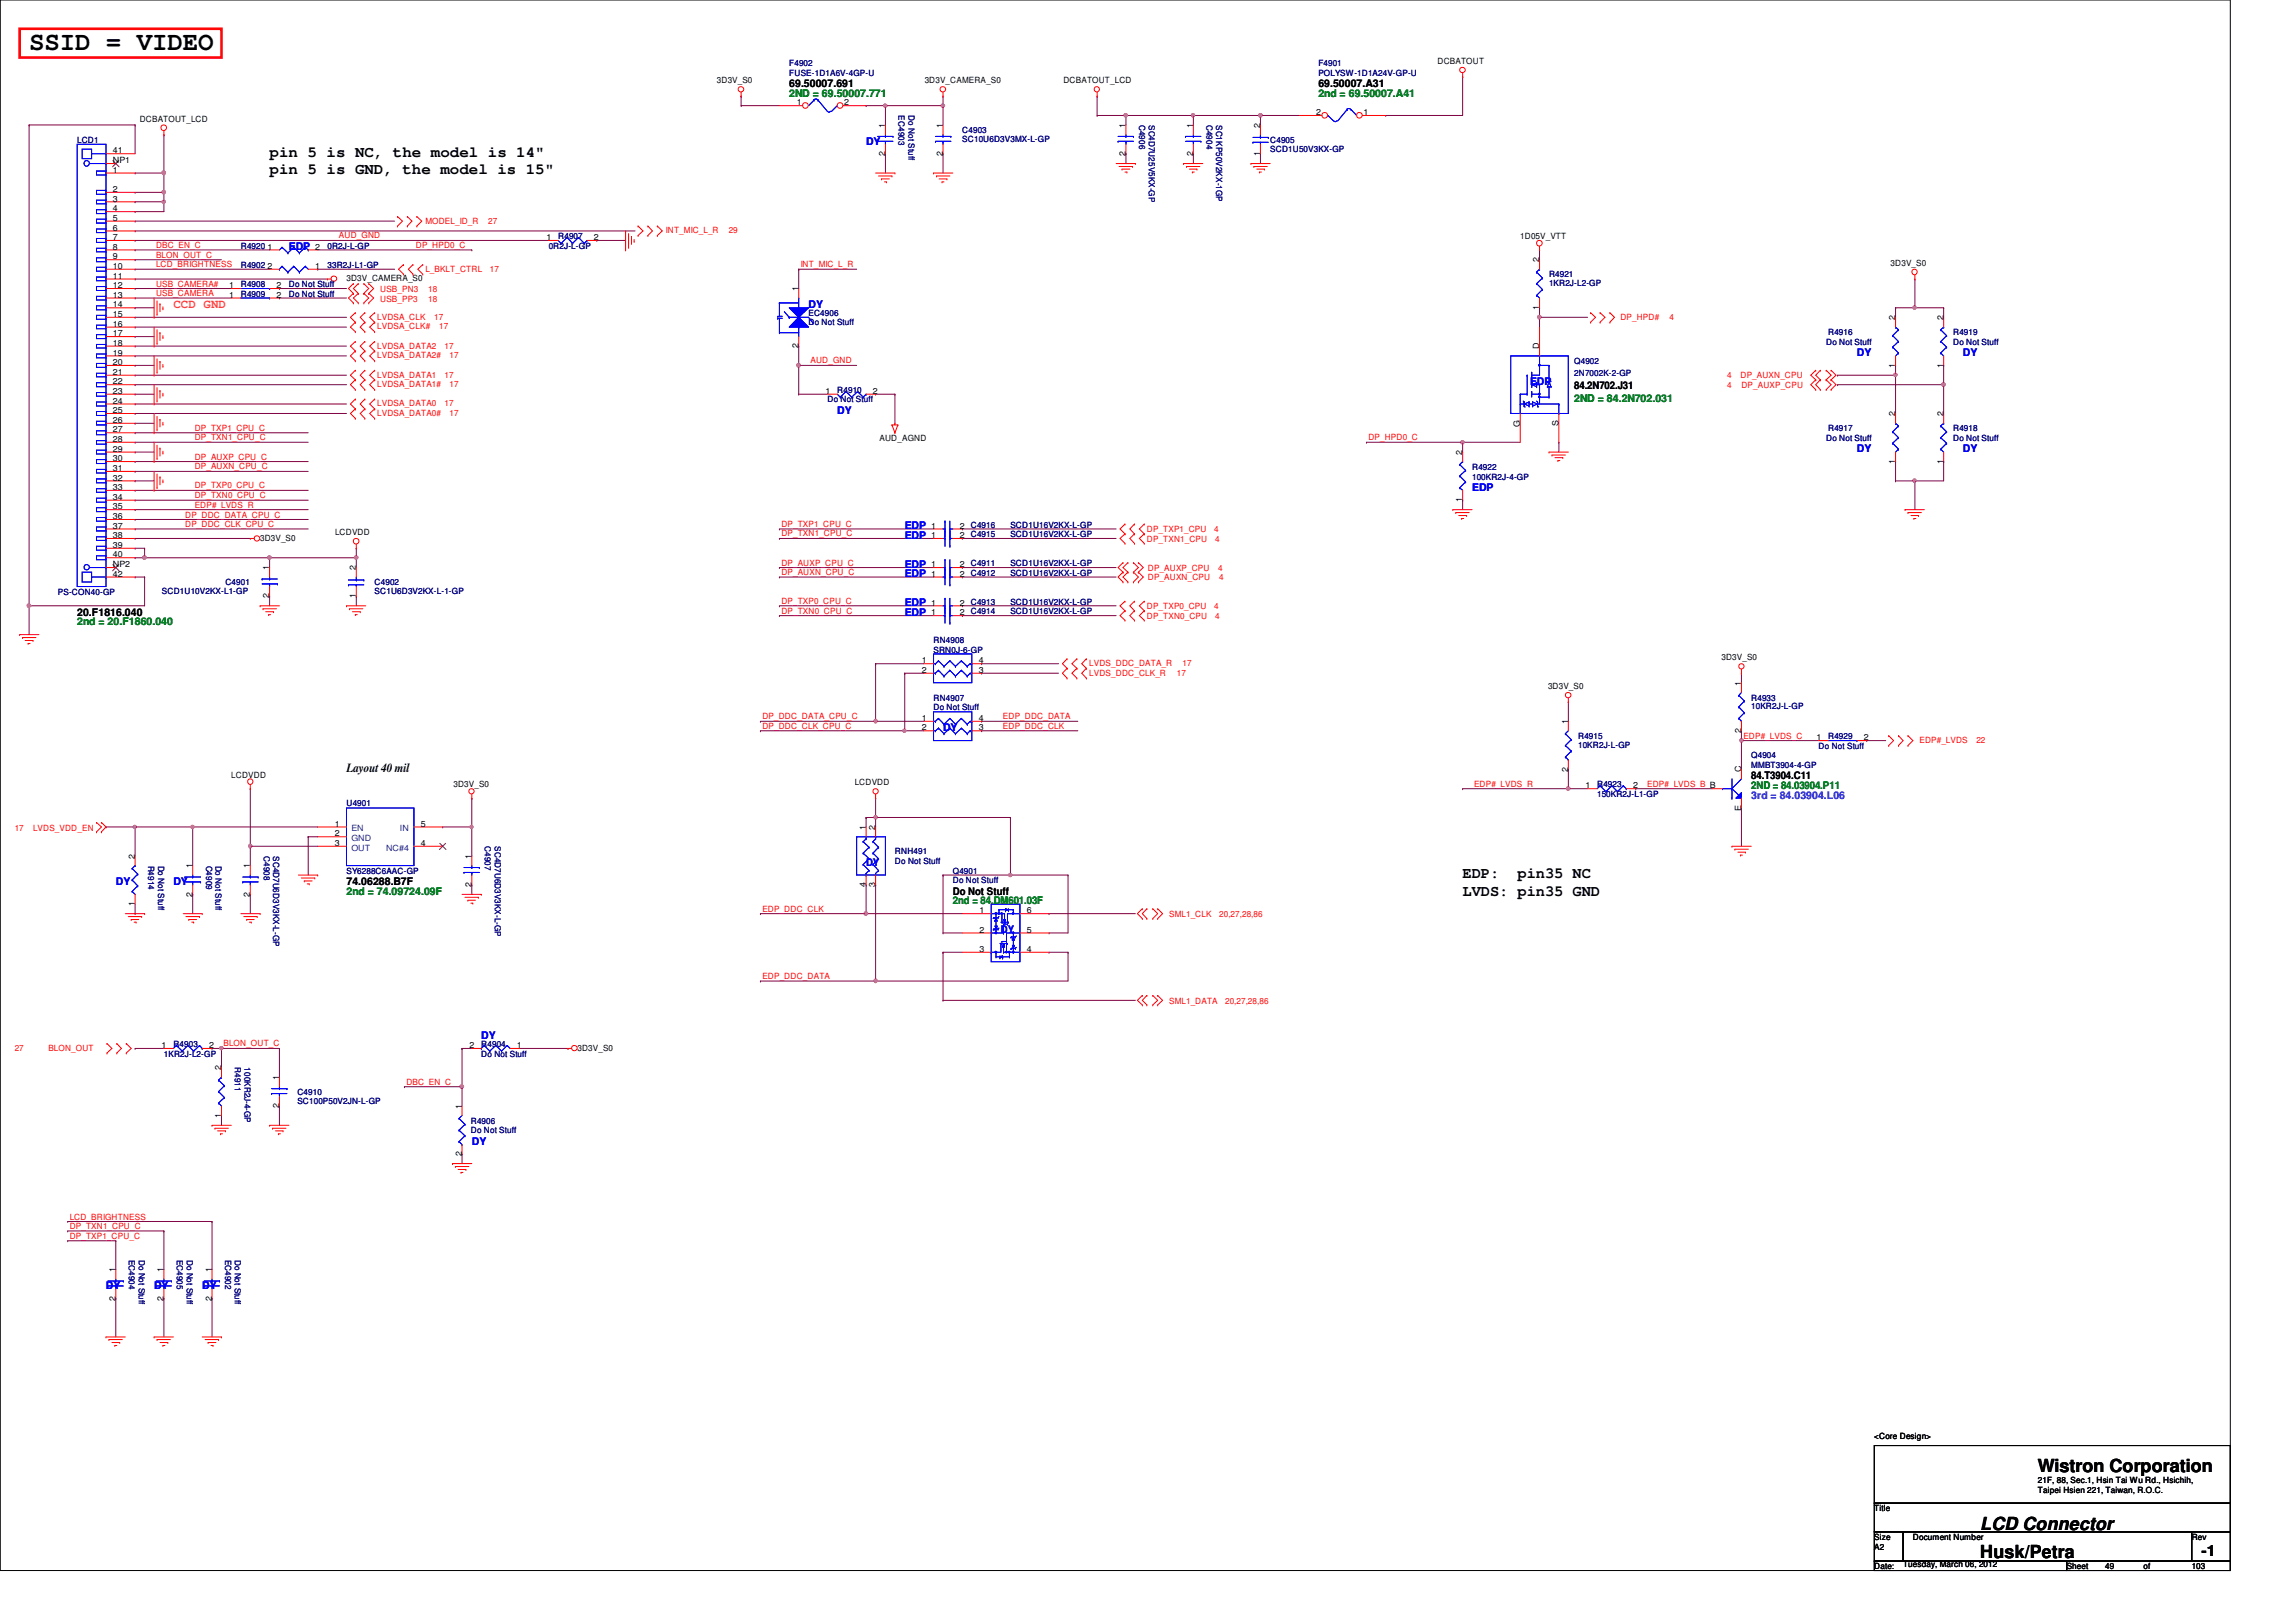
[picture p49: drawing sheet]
<svg xmlns="http://www.w3.org/2000/svg" width="297mm" height="210mm" viewBox="0 0 297 210" stroke-linecap="round" stroke-linejoin="round" font-family="sans-serif">
<defs><g id="words">
<text font-size="3.3" x="3.8" y="6.5">SSID = VIDEO</text>
<g font-size="2.3">
<text x="263.6" y="190.5">Wistron Corporation</text>
<text x="256.2" y="198">LCD Connector</text>
<text x="256.2" y="201.7">Husk/Petra</text>
</g>
<g font-size="2">
<text x="34.9" y="20.3">pin 5 is NC, the model is 14&quot;</text>
<text x="34.9" y="22.6">pin 5 is GND, the model is 15&quot;</text>
<text x="189.2" y="113.7">EDP:</text>
<text x="196.3" y="113.7">pin35 NC</text>
<text x="189.2" y="115.9">LVDS: pin35 GND</text>
<text x="284.8" y="201.4">-1</text>
</g>
<text font-size="1.6" fill="#ff8000" x="22.4" y="39.9">CCD GND</text>
<text font-size="1.6" x="44.8" y="99.9">Layout 40 mil</text>
<g font-size="1.4">
<text x="102.1" y="11.2">69.50007.691</text>
<text x="170.6" y="11.2">69.50007.A31</text>
<text x="203.7" y="50.3">84.2N702.J31</text>
<text x="10" y="79.7">20.F1816.040</text>
<text x="226.6" y="100.8">84.T3904.C11</text>
<text x="44.8" y="114.5">74.06288.B7F</text>
<text x="123.3" y="115.8">Do Not Stuff</text>
</g>
<g font-size="1.4" fill="#008000">
<text x="102.1" y="12.5">2ND = 69.50007.771</text>
<text x="170.6" y="12.5">2nd = 69.50007.A41</text>
<text x="203.7" y="52.1">2ND = 84.2N702.031</text>
<text x="10" y="80.9">2nd = 20.F1860.040</text>
<text x="226.6" y="102.1">2ND = 84.03904.P11</text>
<text x="44.8" y="115.8">2nd = 74.09724.09F</text>
<text x="123.3" y="117">2nd = 84.DM601.03F</text>
</g>
<g font-size="1.4" fill="#00f">
<text x="112.1" y="18.7">DY</text>
<text x="37.4" y="32.4">EDP</text>
<text x="104.6" y="39.8">DY</text>
<text x="240.2" y="46.1">DY</text>
<text x="254" y="46.1">DY</text>
<text x="108.3" y="53.6">DY</text>
<text x="197.9" y="49.8">EDP</text>
<text x="240.2" y="58.5">DY</text>
<text x="254" y="58.5">DY</text>
<text x="190.5" y="63.5">EDP</text>
<text x="117" y="68.5">EDP</text>
<text x="117" y="69.7">EDP</text>
<text x="117" y="73.4">EDP</text>
<text x="117" y="74.7">EDP</text>
<text x="117" y="79.7">EDP</text>
<text x="117" y="78.4">EDP</text>
<text x="122" y="94.6">DY</text>
<text x="112.1" y="112.1">DY</text>
<text x="15" y="114.5">DY</text>
<text x="22.4" y="114.5">DY</text>
<text x="129.5" y="120.7">DY</text>
<text x="62.3" y="134.5">DY</text>
<text x="61" y="148.1">DY</text>
<text x="13.7" y="166.8">DY</text>
<text x="19.9" y="166.8">DY</text>
<text x="26.2" y="166.8">DY</text>
</g>
<text font-size="1.4" fill="#0080ff" x="226.6" y="103.3">3rd = 84.03904.L06</text>
<g font-size="1.1">
<text x="92.7" y="10.8">3D3V_S0</text>
<text x="119.6" y="10.8">3D3V_CAMERA_S0</text>
<text x="137.6" y="10.8">DCBATOUT_LCD</text>
<text x="186" y="8.3">DCBATOUT</text>
<text x="18.1" y="15.7">DCBATOUT_LCD</text>
<text x="103.1" y="13.6">1</text>
<text x="109.2" y="13.6">2</text>
<text x="114.5" y="16.6" transform="rotate(-90 114.5 16.6)">1</text>
<text x="122" y="16.6" transform="rotate(-90 122 16.6)">1</text>
<text x="145.6" y="16.6" transform="rotate(-90 145.6 16.6)">1</text>
<text x="154.3" y="16.6" transform="rotate(-90 154.3 16.6)">1</text>
<text x="163" y="16.6" transform="rotate(-90 163 16.6)">2</text>
<text x="170.3" y="14.9">2</text>
<text x="176.4" y="14.9">1</text>
<text x="14.6" y="22.4">1</text>
<text x="14.6" y="19.9">41</text>
<text x="14.6" y="21.1">NP1</text>
<text x="114.5" y="20.2" transform="rotate(-90 114.5 20.2)">2</text>
<text x="122" y="20.2" transform="rotate(-90 122 20.2)">2</text>
<text x="145.6" y="20.2" transform="rotate(-90 145.6 20.2)">2</text>
<text x="154.3" y="20.2" transform="rotate(-90 154.3 20.2)">2</text>
<text x="163" y="20.2" transform="rotate(-90 163 20.2)">1</text>
<text x="14.6" y="24.8">2</text>
<text x="14.6" y="26.1">3</text>
<text x="14.6" y="27.3">4</text>
<text x="14.6" y="28.6">5</text>
<text x="14.6" y="29.8">6</text>
<text x="14.6" y="31.1">7</text>
<text x="14.6" y="32.3">8</text>
<text x="14.6" y="33.6">9</text>
<text x="14.6" y="34.8">10</text>
<text x="34.6" y="32.3">1</text>
<text x="34.6" y="34.8">2</text>
<text x="40.8" y="32.3">2</text>
<text x="40.8" y="34.8">1</text>
<text x="70.7" y="31.1">1</text>
<text x="76.8" y="31.1">2</text>
<text x="196.7" y="30.9">1D05V_VTT</text>
<text x="199.1" y="34" transform="rotate(-90 199.1 34)">2</text>
<text x="244.6" y="34.4">3D3V_S0</text>
<text x="14.6" y="36.1">11</text>
<text x="14.6" y="37.3">12</text>
<text x="14.6" y="38.5">13</text>
<text x="14.6" y="39.8">14</text>
<text x="14.6" y="41">15</text>
<text x="29.6" y="37.3">1</text>
<text x="29.6" y="38.5">1</text>
<text x="35.8" y="37.3">2</text>
<text x="35.8" y="38.5">2</text>
<text x="44.8" y="36.4">3D3V_CAMERA_S0</text>
<text x="103.3" y="37.7" transform="rotate(-90 103.3 37.7)">1</text>
<text x="199.1" y="40.1" transform="rotate(-90 199.1 40.1)">1</text>
<text x="245.2" y="41.4" transform="rotate(-90 245.2 41.4)">2</text>
<text x="251.4" y="41.4" transform="rotate(-90 251.4 41.4)">2</text>
<text x="14.6" y="42.3">16</text>
<text x="14.6" y="43.5">17</text>
<text x="14.6" y="44.7">18</text>
<text x="14.6" y="46">19</text>
<text x="14.6" y="47.2">20</text>
<text x="103.3" y="45.1" transform="rotate(-90 103.3 45.1)">2</text>
<text x="199.1" y="45.2" transform="rotate(-90 199.1 45.2)">D</text>
<text x="245.2" y="47.6" transform="rotate(-90 245.2 47.6)">1</text>
<text x="251.4" y="47.6" transform="rotate(-90 251.4 47.6)">1</text>
<text x="14.6" y="48.5">21</text>
<text x="14.6" y="49.7">22</text>
<text x="14.6" y="51">23</text>
<text x="14.6" y="52.2">24</text>
<text x="14.6" y="53.5">25</text>
<text x="106.8" y="51">1</text>
<text x="112.9" y="51">2</text>
<text x="245.2" y="53.9" transform="rotate(-90 245.2 53.9)">2</text>
<text x="251.4" y="53.9" transform="rotate(-90 251.4 53.9)">2</text>
<text x="14.6" y="54.7">26</text>
<text x="14.6" y="56">27</text>
<text x="14.6" y="57.2">28</text>
<text x="14.6" y="58.5">29</text>
<text x="14.6" y="59.7">30</text>
<text x="113.8" y="57.1">AUD_AGND</text>
<text x="189.2" y="58.8" transform="rotate(-90 189.2 58.8)">2</text>
<text x="196.6" y="55.3" transform="rotate(-90 196.6 55.3)">G</text>
<text x="201.6" y="55.2" transform="rotate(-90 201.6 55.2)">S</text>
<text x="14.6" y="61">31</text>
<text x="14.6" y="62.2">32</text>
<text x="14.6" y="63.4">33</text>
<text x="14.6" y="64.7">34</text>
<text x="14.6" y="65.9">35</text>
<text x="189.2" y="65" transform="rotate(-90 189.2 65)">1</text>
<text x="245.2" y="60" transform="rotate(-90 245.2 60)">1</text>
<text x="251.4" y="60" transform="rotate(-90 251.4 60)">1</text>
<text x="14.6" y="67.2">36</text>
<text x="14.6" y="68.4">37</text>
<text x="14.6" y="69.6">38</text>
<text x="14.6" y="70.9">39</text>
<text x="33.7" y="70">3D3V_S0</text>
<text x="43.3" y="69.3">LCDVDD</text>
<text x="120.5" y="68.4">1</text>
<text x="120.5" y="69.6">1</text>
<text x="124.2" y="68.4">2</text>
<text x="124.2" y="69.6">2</text>
<text x="14.6" y="72.1">40</text>
<text x="14.6" y="74.6">42</text>
<text x="14.6" y="73.4">NP2</text>
<text x="34.8" y="77.4" transform="rotate(-90 34.8 77.4)">2</text>
<text x="34.8" y="73.8" transform="rotate(-90 34.8 73.8)">1</text>
<text x="46.1" y="77.4" transform="rotate(-90 46.1 77.4)">1</text>
<text x="46.1" y="73.8" transform="rotate(-90 46.1 73.8)">2</text>
<text x="120.5" y="73.4">1</text>
<text x="120.5" y="74.6">1</text>
<text x="124.2" y="73.4">2</text>
<text x="124.2" y="74.6">2</text>
<text x="120.5" y="79.6">1</text>
<text x="120.5" y="78.4">1</text>
<text x="124.2" y="79.6">2</text>
<text x="124.2" y="78.4">2</text>
<text x="119.2" y="85.9">1</text>
<text x="119.2" y="87.1">2</text>
<text x="126.6" y="87.1">3</text>
<text x="126.6" y="85.9">4</text>
<text x="200.3" y="89.2">3D3V_S0</text>
<text x="222.7" y="85.4">3D3V_S0</text>
<text x="225.3" y="88.7" transform="rotate(-90 225.3 88.7)">1</text>
<text x="119.2" y="93.3">1</text>
<text x="119.2" y="94.5">2</text>
<text x="126.6" y="94.5">3</text>
<text x="126.6" y="93.3">4</text>
<text x="202.9" y="93.7" transform="rotate(-90 202.9 93.7)">1</text>
<text x="225.3" y="94.9" transform="rotate(-90 225.3 94.9)">2</text>
<text x="235" y="95.8">1</text>
<text x="241.1" y="95.8">2</text>
<text x="29.9" y="100.6">LCDVDD</text>
<text x="58.7" y="101.9">3D3V_S0</text>
<text x="110.6" y="101.6">LCDVDD</text>
<text x="202.9" y="99.9" transform="rotate(-90 202.9 99.9)">2</text>
<text x="225.3" y="99.9" transform="rotate(-90 225.3 99.9)">C</text>
<text x="43.3" y="107">1</text>
<text x="54.4" y="107">5</text>
<text x="112" y="107.4" transform="rotate(-90 112 107.4)">1</text>
<text x="113.2" y="107.4" transform="rotate(-90 113.2 107.4)">2</text>
<text x="205.1" y="102">1</text>
<text x="211.3" y="102">2</text>
<text x="225.3" y="104.9" transform="rotate(-90 225.3 104.9)">E</text>
<text x="17.4" y="111.1" transform="rotate(-90 17.4 111.1)">2</text>
<text x="24.9" y="112.4" transform="rotate(-90 24.9 112.4)">1</text>
<text x="32.3" y="112.4" transform="rotate(-90 32.3 112.4)">1</text>
<text x="43.3" y="108.2">2</text>
<text x="43.3" y="109.5">3</text>
<text x="54.4" y="109.5">4</text>
<text x="61" y="111.1" transform="rotate(-90 61 111.1)">1</text>
<text x="17.4" y="117.3" transform="rotate(-90 17.4 117.3)">1</text>
<text x="24.9" y="116" transform="rotate(-90 24.9 116)">2</text>
<text x="32.3" y="116" transform="rotate(-90 32.3 116)">2</text>
<text x="61" y="114.8" transform="rotate(-90 61 114.8)">2</text>
<text x="112" y="114.8" transform="rotate(-90 112 114.8)">4</text>
<text x="113.2" y="114.8" transform="rotate(-90 113.2 114.8)">3</text>
<text x="126.7" y="118.2">1</text>
<text x="132.8" y="118.2">6</text>
<text x="126.7" y="120.7">2</text>
<text x="126.7" y="123.2">3</text>
<text x="132.8" y="123.2">4</text>
<text x="132.8" y="120.7">5</text>
<text x="20.9" y="135.6">1</text>
<text x="27" y="135.6">2</text>
<text x="60.7" y="135.6">2</text>
<text x="66.9" y="135.6">1</text>
<text x="74.7" y="136">3D3V_S0</text>
<text x="28.6" y="138.5" transform="rotate(-90 28.6 138.5)">2</text>
<text x="36.1" y="143.4" transform="rotate(-90 36.1 143.4)">2</text>
<text x="36.1" y="139.7" transform="rotate(-90 36.1 139.7)">1</text>
<text x="59.7" y="143.5" transform="rotate(-90 59.7 143.5)">1</text>
<text x="28.6" y="144.7" transform="rotate(-90 28.6 144.7)">1</text>
<text x="59.7" y="149.6" transform="rotate(-90 59.7 149.6)">2</text>
<text x="14.9" y="164.6" transform="rotate(-90 14.9 164.6)">1</text>
<text x="21.2" y="164.6" transform="rotate(-90 21.2 164.6)">1</text>
<text x="27.4" y="164.6" transform="rotate(-90 27.4 164.6)">1</text>
<text x="14.9" y="168.3" transform="rotate(-90 14.9 168.3)">2</text>
<text x="21.2" y="168.3" transform="rotate(-90 21.2 168.3)">2</text>
<text x="27.4" y="168.3" transform="rotate(-90 27.4 168.3)">2</text>
<text x="242.5" y="186.3">&lt;Core Design&gt;</text>
<text x="263.6" y="191.9">21F, 88, Sec.1, Hsin Tai Wu Rd., Hsichih,</text>
<text x="242.5" y="195.6">Title</text>
<text x="263.6" y="193.2">Taipei Hsien 221, Taiwan, R.O.C.</text>
<text x="242.5" y="199.3">Size</text>
<text x="242.5" y="203.1">Date:</text>
<text x="242.5" y="200.6">A2</text>
<text x="246.2" y="202.8">Tuesday, March 06, 2012</text>
<text x="247.5" y="199.3">Document Number</text>
<text x="267.4" y="203.1">Sheet</text>
<text x="272.4" y="203.1">49</text>
<text x="277.3" y="203.1">of</text>
<text x="283.5" y="199.3">Rev</text>
<text x="283.5" y="203.1">103</text>
</g>
<g font-size="1.1" fill="#000080">
<text x="102.1" y="8.5">F4902</text>
<text x="102.1" y="9.8">FUSE-1D1A6V-4GP-U</text>
<text x="170.6" y="8.5">F4901</text>
<text x="170.6" y="9.8">POLYSW-1D1A24V-GP-U</text>
<text x="116.2" y="14.9" transform="rotate(90 116.2 14.9)">EC4903</text>
<text x="117.5" y="14.9" transform="rotate(90 117.5 14.9)">Do Not Stuff</text>
<text x="124.5" y="17.2">C4903</text>
<text x="147.4" y="16.2" transform="rotate(90 147.4 16.2)">C4906</text>
<text x="148.6" y="16.2" transform="rotate(90 148.6 16.2)">SC4D7U25V5KX-GP</text>
<text x="156.1" y="16.2" transform="rotate(90 156.1 16.2)">C4904</text>
<text x="157.3" y="16.2" transform="rotate(90 157.3 16.2)">SC1KP50V2KX-1GP</text>
<text x="10" y="18.5">LCD1</text>
<text x="124.5" y="18.4">SC10U6D3V3MX-L-GP</text>
<text x="164.3" y="18.5">C4905</text>
<text x="164.3" y="19.7">SCD1U50V3KX-GP</text>
<text x="31.2" y="32.2">R4920</text>
<text x="31.2" y="34.7">R4902</text>
<text x="42.4" y="32.2">0R2J-L-GP</text>
<text x="42.4" y="34.7">33R2J-L1-GP</text>
<text x="71" y="32.2">0R2J-L-GP</text>
<text x="72.2" y="30.9">R4907</text>
<text x="200.4" y="35.9">R4921</text>
<text x="31.2" y="37.2">R4908</text>
<text x="31.2" y="38.4">R4909</text>
<text x="37.4" y="37.2">Do Not Stuff</text>
<text x="37.4" y="38.4">Do Not Stuff</text>
<text x="104.6" y="40.9">EC4906</text>
<text x="200.4" y="37">1KR2J-L2-GP</text>
<text x="104.6" y="42.1">Do Not Stuff</text>
<text x="203.7" y="47.1">Q4902</text>
<text x="236.3" y="44.6">Do Not Stuff</text>
<text x="236.5" y="43.4">R4916</text>
<text x="252.7" y="43.4">R4919</text>
<text x="252.7" y="44.6">Do Not Stuff</text>
<text x="107.1" y="52.1">Do Not Stuff</text>
<text x="108.3" y="50.8">R4910</text>
<text x="203.7" y="48.6">2N7002K-2-GP</text>
<text x="236.3" y="57.1">Do Not Stuff</text>
<text x="236.5" y="55.8">R4917</text>
<text x="252.7" y="55.8">R4918</text>
<text x="252.7" y="57.1">Do Not Stuff</text>
<text x="190.5" y="60.8">R4922</text>
<text x="190.5" y="62.1">100KR2J-4-GP</text>
<text x="125.6" y="68.3">C4916</text>
<text x="125.6" y="69.5">C4915</text>
<text x="130.7" y="68.3">SCD1U16V2KX-L-GP</text>
<text x="130.7" y="69.5">SCD1U16V2KX-L-GP</text>
<text x="7.5" y="77">PS-CON40-GP</text>
<text x="21" y="76.8">SCD1U10V2KX-L1-GP</text>
<text x="29.2" y="75.7">C4901</text>
<text x="48.5" y="75.7">C4902</text>
<text x="48.5" y="76.8">SC1U6D3V2KX-L-1-GP</text>
<text x="125.6" y="73.2">C4911</text>
<text x="125.6" y="74.5">C4912</text>
<text x="130.7" y="73.2">SCD1U16V2KX-L-GP</text>
<text x="130.7" y="74.5">SCD1U16V2KX-L-GP</text>
<text x="120.8" y="83.2">RN4908</text>
<text x="125.6" y="79.5">C4914</text>
<text x="125.6" y="78.2">C4913</text>
<text x="130.7" y="79.5">SCD1U16V2KX-L-GP</text>
<text x="130.7" y="78.2">SCD1U16V2KX-L-GP</text>
<text x="120.8" y="84.5">SRN0J-6-GP</text>
<text x="120.8" y="90.7">RN4907</text>
<text x="120.8" y="91.9">Do Not Stuff</text>
<text x="204.2" y="95.6">R4915</text>
<text x="226.6" y="90.7">R4933</text>
<text x="226.6" y="91.8">10KR2J-L-GP</text>
<text x="236.5" y="95.6">R4929</text>
<text x="204.2" y="96.8">10KR2J-L-GP</text>
<text x="206.6" y="101.9">R4923</text>
<text x="226.6" y="98.1">Q4904</text>
<text x="226.6" y="99.4">MMBT3904-4-GP</text>
<text x="235.3" y="96.9">Do Not Stuff</text>
<text x="44.8" y="104.4">U4901</text>
<text x="206.6" y="103.1">150KR2J-L1-GP</text>
<text x="19.2" y="112" transform="rotate(90 19.2 112)">R4914</text>
<text x="20.4" y="112" transform="rotate(90 20.4 112)">Do Not Stuff</text>
<text x="26.7" y="112" transform="rotate(90 26.7 112)">C4909</text>
<text x="27.9" y="112" transform="rotate(90 27.9 112)">Do Not Stuff</text>
<text x="34.1" y="110.8" transform="rotate(90 34.1 110.8)">C4908</text>
<text x="35.3" y="110.8" transform="rotate(90 35.3 110.8)">SC4D7U6D3V3KX-L-GP</text>
<text x="44.8" y="113.1">SY6288C6AAC-GP</text>
<text x="62.7" y="109.5" transform="rotate(90 62.7 109.5)">C4907</text>
<text x="64" y="109.5" transform="rotate(90 64 109.5)">SC4D7U6D3V3KX-L-GP</text>
<text x="115.8" y="110.6">RNH491</text>
<text x="115.8" y="111.8">Do Not Stuff</text>
<text x="123.3" y="113.1">Q4901</text>
<text x="123.3" y="114.3">Do Not Stuff</text>
<text x="21.2" y="136.7">1KR2J-L2-GP</text>
<text x="22.4" y="135.5">R4903</text>
<text x="62.3" y="135.5">R4904</text>
<text x="62.3" y="136.7">Do Not Stuff</text>
<text x="30.4" y="138.1" transform="rotate(90 30.4 138.1)">R4911</text>
<text x="31.6" y="138.1" transform="rotate(90 31.6 138.1)">100KR2J-4-GP</text>
<text x="38.5" y="141.7">C4910</text>
<text x="38.5" y="142.8">SC100P50V2JN-L-GP</text>
<text x="60.9" y="145.4">R4906</text>
<text x="60.9" y="146.6">Do Not Stuff</text>
<text x="16.7" y="163" transform="rotate(90 16.7 163)">EC4904</text>
<text x="17.9" y="163" transform="rotate(90 17.9 163)">Do Not Stuff</text>
<text x="22.9" y="163" transform="rotate(90 22.9 163)">EC4905</text>
<text x="24.2" y="163" transform="rotate(90 24.2 163)">Do Not Stuff</text>
<text x="29.1" y="163" transform="rotate(90 29.1 163)">EC4902</text>
<text x="30.4" y="163" transform="rotate(90 30.4 163)">Do Not Stuff</text>
</g>
<g font-size="1.1" fill="#f00">
<text x="55" y="29">MODEL_ID_R</text>
<text x="63.2" y="29">27</text>
<text x="20.2" y="34.6">LCD_BRIGHTNESS</text>
<text x="20.2" y="32.1">DBC_EN_C</text>
<text x="20.2" y="33.4">BLON_OUT_C</text>
<text x="43.9" y="30.9">AUD_GND</text>
<text x="53.8" y="32.1">DP_HPD0_C</text>
<text x="55" y="35.2">L_BKLT_CTRL</text>
<text x="63.4" y="35.2">17</text>
<text x="86.1" y="30.2">INT_MIC_L_R</text>
<text x="94.3" y="30.2">29</text>
<text x="103.6" y="34.6">INT_MIC_L_R</text>
<text x="20.2" y="38.3">USB_CAMERA</text>
<text x="20.2" y="37.1">USB_CAMERA#</text>
<text x="48.8" y="41.4">LVDSA_CLK</text>
<text x="49.2" y="39">USB_PP3</text>
<text x="49.2" y="37.8">USB_PN3</text>
<text x="55.4" y="37.8">18</text>
<text x="55.4" y="39">18</text>
<text x="56.2" y="41.4">17</text>
<text x="209.6" y="41.4">DP_HPD#</text>
<text x="216" y="41.4">4</text>
<text x="48.8" y="42.6">LVDSA_CLK#</text>
<text x="48.8" y="46.4">LVDSA_DATA2#</text>
<text x="48.8" y="45.1">LVDSA_DATA2</text>
<text x="56.8" y="42.6">17</text>
<text x="57.5" y="45.1">17</text>
<text x="58.2" y="46.4">17</text>
<text x="104.9" y="47">AUD_GND</text>
<text x="48.8" y="48.9">LVDSA_DATA1</text>
<text x="48.8" y="50.1">LVDSA_DATA1#</text>
<text x="48.8" y="52.6">LVDSA_DATA0</text>
<text x="48.8" y="53.8">LVDSA_DATA0#</text>
<text x="57.5" y="48.9">17</text>
<text x="57.5" y="52.6">17</text>
<text x="58.2" y="50.1">17</text>
<text x="58.2" y="53.8">17</text>
<text x="223.4" y="50.2">4</text>
<text x="223.4" y="49">4</text>
<text x="225.2" y="49">DP_AUXN_CPU</text>
<text x="225.3" y="50.2">DP_AUXP_CPU</text>
<text x="25.2" y="55.8">DP_TXP1_CPU_C</text>
<text x="25.2" y="57">DP_TXN1_CPU_C</text>
<text x="25.2" y="59.5">DP_AUXP_CPU_C</text>
<text x="177" y="57">DP_HPD0_C</text>
<text x="25.2" y="60.7">DP_AUXN_CPU_C</text>
<text x="25.2" y="63.2">DP_TXP0_CPU_C</text>
<text x="25.2" y="64.5">DP_TXN0_CPU_C</text>
<text x="25.2" y="65.7">EDP#_LVDS_R</text>
<text x="24" y="67">DP_DDC_DATA_CPU_C</text>
<text x="24" y="68.2">DP_DDC_CLK_CPU_C</text>
<text x="101.1" y="69.4">DP_TXN1_CPU_C</text>
<text x="101.1" y="68.2">DP_TXP1_CPU_C</text>
<text x="148.4" y="68.9">DP_TXP1_CPU</text>
<text x="148.4" y="70.1">DP_TXN1_CPU</text>
<text x="157.1" y="68.9">4</text>
<text x="157.2" y="70.1">4</text>
<text x="101.1" y="73.2">DP_AUXP_CPU_C</text>
<text x="101.1" y="74.4">DP_AUXN_CPU_C</text>
<text x="148.5" y="75.1">DP_AUXN_CPU</text>
<text x="148.5" y="73.9">DP_AUXP_CPU</text>
<text x="157.6" y="73.9">4</text>
<text x="157.7" y="75.1">4</text>
<text x="101.1" y="78.1">DP_TXP0_CPU_C</text>
<text x="101.1" y="79.4">DP_TXN0_CPU_C</text>
<text x="148.4" y="80.1">DP_TXN0_CPU</text>
<text x="148.4" y="78.9">DP_TXP0_CPU</text>
<text x="157.1" y="78.9">4</text>
<text x="157.2" y="80.1">4</text>
<text x="140.9" y="86.2">LVDS_DDC_DATA_R</text>
<text x="140.9" y="87.4">LVDS_DDC_CLK_R</text>
<text x="152.3" y="87.4">17</text>
<text x="153" y="86.2">17</text>
<text x="98.6" y="93.1">DP_DDC_DATA_CPU_C</text>
<text x="98.6" y="94.3">DP_DDC_CLK_CPU_C</text>
<text x="129.7" y="94.3">EDP_DDC_CLK</text>
<text x="129.7" y="93.1">EDP_DDC_DATA</text>
<text x="225.5" y="95.6">EDP#_LVDS_C</text>
<text x="190.7" y="101.8">EDP#_LVDS_R</text>
<text x="213.1" y="101.8">EDP#_LVDS_B B</text>
<text x="248.3" y="96.1">EDP#_LVDS</text>
<text x="255.7" y="96.1">22</text>
<text x="1.9" y="107.5">17</text>
<text x="4.3" y="107.5">LVDS_VDD_EN</text>
<text x="98.6" y="118">EDP_DDC_CLK</text>
<text x="151.3" y="118.7">SML1_CLK</text>
<text x="157.7" y="118.7">20,27,28,86</text>
<text x="98.6" y="126.7">EDP_DDC_DATA</text>
<text x="151.3" y="129.9">SML1_DATA</text>
<text x="158.5" y="129.9">20,27,28,86</text>
<text x="1.9" y="136">27</text>
<text x="6.3" y="136">BLON_OUT</text>
<text x="28.9" y="135.4">BLON_OUT_C</text>
<text x="52.6" y="140.4">DBC_EN_C</text>
<text x="9" y="160.3">DP_TXP1_CPU_C</text>
<text x="9" y="157.8">LCD_BRIGHTNESS</text>
<text x="9" y="159">DP_TXN1_CPU_C</text>
</g>
<g font-size="1.1" fill="#004080">
<text x="45.5" y="107.6">EN</text>
<text x="51.7" y="107.6">IN</text>
<text x="45.5" y="108.8">GND</text>
<text x="45.5" y="110.1">OUT</text>
<text x="49.9" y="110.1">NC#4</text>
</g>
</g></defs>
<path d="M0 0h288.5v203.2h-288.5z" fill="none" stroke="#000" stroke-width=".13"/>
<path d="M17.5 107h.1M17.5 107v3.8" fill="none" stroke="#800040" stroke-width=".13"/>
<path d="M17.3 106.9h.3v.1v.2h-.2h-.1z" fill-rule="evenodd" fill="#f0f"/>
<path d="M17.3 106.9h.3v.1v.2h-.2h-.1z" fill="none" stroke="#f0f" stroke-width=".13"/>
<g fill="none" stroke="#800040" stroke-width=".13">
<path d="M17.5 107h.1M17.5 107h7.4M24.9 115.7h.1M24.9 107h.1M24.9 107v5M24.9 115.7v2.5M32.4 102.1h.1M32.4 115.7h.1M32.4 109.5h.1M32.4 102.1v9.9M32.4 115.7v2.5M39.9 108.3h.1"/>
<path d="M39.9 108.3h1.2M39.9 108.3v4.9M61 114.5h.1M61 114.5v1.2"/>
</g>
<path d="M32.2 109.3h.3l.1 .2-.1 .1-.1 .1-.2-.1z" fill-rule="evenodd" fill="#f0f"/>
<path d="M32.2 109.3h.3l.1 .2-.1 .1-.1 .1-.2-.1z" fill="none" stroke="#f0f" stroke-width=".13"/>
<path d="M24.9 107h.1M24.9 107h16.2" fill="none" stroke="#800040" stroke-width=".13"/>
<path d="M24.7 106.9h.4v.1v.2h-.2h-.2z" fill-rule="evenodd" fill="#f0f"/>
<path d="M24.7 106.9h.4v.1v.2h-.2h-.2z" fill="none" stroke="#f0f" stroke-width=".13"/>
<path d="M32.4 109.5h.1M32.4 109.5h8.7M59.8 135.7h.1M59.8 135.7h1.2M59.8 135.7v4.9M59.8 149.4h.1M59.8 149.4v1.2" fill="none" stroke="#800040" stroke-width=".13"/>
<path d="M59.6 140.4h.3l.1 .2-.1 .2h-.2h-.1z" fill-rule="evenodd" fill="#f0f"/>
<path d="M59.6 140.4h.3l.1 .2-.1 .2h-.2h-.1z" fill="none" stroke="#f0f" stroke-width=".13"/>
<g fill="none" stroke="#800040" stroke-width=".13">
<path d="M141.9 14.9h.1M141.9 14.9h3.8M145.7 19.9h.1M145.7 14.9h.1M145.7 14.9v1.3M145.7 19.9v1.3M163.1 14.9h.1M163.1 14.9h5M13.7 107h.1M13.7 107h3.8M67.3 135.7h6.2M73.5 135.7h.1"/>
<path d="M52.3 140.6h.1M52.3 140.6h7.5M59.8 140.6h.1M59.8 140.6v2.5"/>
</g>
<path d="M162.9 14.7h.3l.1 .2-.1 .2-.1 .1-.2-.1z" fill-rule="evenodd" fill="#f0f"/>
<path d="M162.9 14.7h.3l.1 .2-.1 .2-.1 .1-.2-.1z" fill="none" stroke="#f0f" stroke-width=".13"/>
<path d="M141.9 12.4h.1M141.9 12.4v2.5M154.4 14.9h.1M154.4 14.9h8.7" fill="none" stroke="#800040" stroke-width=".13"/>
<path d="M162.9 14.7h.3l.1 .2-.1 .2-.1 .1-.2-.1z" fill-rule="evenodd" fill="#f0f"/>
<path d="M162.9 14.7h.3l.1 .2-.1 .2-.1 .1-.2-.1z" fill="none" stroke="#f0f" stroke-width=".13"/>
<path d="M154.2 14.7h.3l.1 .2-.1 .2-.2 .1-.1-.1z" fill-rule="evenodd" fill="#f0f"/>
<path d="M154.2 14.7h.3l.1 .2-.1 .2-.2 .1-.1-.1z" fill="none" stroke="#f0f" stroke-width=".13"/>
<g fill="none" stroke="#800040" stroke-width=".13">
<path d="M145.7 14.9h.1M145.7 14.9h8.7M154.4 14.9h.1M154.4 19.9h.1M154.4 14.9v1.3M154.4 19.9v1.3M163.1 14.9h.1M163.1 19.9h.1M163.1 14.9v1.3M163.1 19.9v1.3M179.3 14.9h.1M189.2 9.9h.1"/>
<path d="M189.2 9.9v5h-9.9"/>
</g>
<path d="M145.5 14.7h.3l.1 .2-.1 .2-.2 .1-.1-.1z" fill-rule="evenodd" fill="#f0f"/>
<path d="M145.5 14.7h.3l.1 .2-.1 .2-.2 .1-.1-.1z" fill="none" stroke="#f0f" stroke-width=".13"/>
<path d="M114.6 13.7h.1M114.6 13.7h7.4" fill="none" stroke="#800040" stroke-width=".13"/>
<path d="M121.8 13.5h.3l.1 .2-.1 .1-.1 .1-.2-.1z" fill-rule="evenodd" fill="#f0f"/>
<path d="M121.8 13.5h.3l.1 .2-.1 .1-.1 .1-.2-.1z" fill="none" stroke="#f0f" stroke-width=".13"/>
<path d="M114.4 13.5h.3l.1 .2-.1 .1-.2 .1-.1-.1z" fill-rule="evenodd" fill="#f0f"/>
<path d="M114.4 13.5h.3l.1 .2-.1 .1-.2 .1-.1-.1z" fill="none" stroke="#f0f" stroke-width=".13"/>
<g fill="none" stroke="#800040" stroke-width=".13">
<path d="M21.2 17.4h.1M21.2 17.4v5h-3.7M95.9 12.4h.1M95.9 13.7h.1M95.9 12.4v1.3M95.9 13.7h4.9M112.1 13.7h.1M112.1 13.7h2.5M114.6 19.9h.1M114.6 13.7h.1M114.6 13.7v2.5M114.6 19.9v2.5"/>
<path d="M122 13.7h.1M122 12.4h.1M122 19.9h.1M122 12.4v3.8M122 19.9v2.5M17.5 34.8h.1M17.5 27.4h.1M17.5 36.1h.1M17.5 38.6h.1M17.5 37.3h.1M17.5 32.3h.1M17.5 39.8h.1"/>
<path d="M17.5 22.4h.1M17.5 34.8h17.4M17.5 36.1h24.9M17.5 38.6h12.4M17.5 37.3h12.4M17.5 32.3h17.4M17.5 39.8h2.4M21.2 26.1h.1M21.2 26.1v1.3h-3.7M36.1 37.3h.1M36.1 38.6h.1M36.1 38.6h8.7"/>
<path d="M36.1 37.3h8.7M41.1 34.8h.1M41.1 34.8h10M17.5 69.7h.1M17.5 72.2h.1M17.5 71h.1M17.5 69.7h14.9M17.5 72.2h1.2M17.5 71h1.2M8.8 158.1h.1M8.8 159.3h.1M8.8 158.1h18.6"/>
<path d="M8.8 159.3h12.4M21.2 159.3h.1M21.2 159.3v5M27.4 158.1h.1M27.4 158.1v6.2M8.8 160.6h.1M8.8 160.6h6.2M15 160.6h.1M15 168h.1M15 160.6v3.7M15 168v5M21.2 168h.1"/>
<path d="M21.2 168v5M27.4 168h.1M27.4 168v5"/>
</g>
<path d="M21 22.2h.3l.1 .2-.1 .1-.1 .1-.2-.1z" fill-rule="evenodd" fill="#f0f"/>
<path d="M21 22.2h.3l.1 .2-.1 .1-.1 .1-.2-.1z" fill="none" stroke="#f0f" stroke-width=".13"/>
<path d="M17.5 26.1h.1M17.5 26.1h3.7" fill="none" stroke="#800040" stroke-width=".13"/>
<path d="M21 26h.3l.1 .1-.1 .2h-.1h-.2z" fill-rule="evenodd" fill="#f0f"/>
<path d="M21 26h.3l.1 .1-.1 .2h-.1h-.2z" fill="none" stroke="#f0f" stroke-width=".13"/>
<path d="M17.5 24.9h.1M21.2 22.4h.1M21.2 22.4v2.5h-3.7" fill="none" stroke="#800040" stroke-width=".13"/>
<path d="M21 22.2h.3l.1 .2-.1 .1-.1 .1-.2-.1z" fill-rule="evenodd" fill="#f0f"/>
<path d="M21 22.2h.3l.1 .2-.1 .1-.1 .1-.2-.1z" fill="none" stroke="#f0f" stroke-width=".13"/>
<path d="M17.5 33.6h.1M17.5 33.6h11.2M21.2 24.9h.1M21.2 24.9v1.2" fill="none" stroke="#800040" stroke-width=".13"/>
<path d="M21 24.7h.3l.1 .1-.1 .2-.1 .1-.2-.1z" fill-rule="evenodd" fill="#f0f"/>
<path d="M21 24.7h.3l.1 .1-.1 .2-.1 .1-.2-.1z" fill="none" stroke="#f0f" stroke-width=".13"/>
<g fill="none" stroke="#800040" stroke-width=".13">
<path d="M17.5 56h.1M17.5 57.2h.1M17.5 56h22.4M17.5 57.2h22.4M17.5 67.2h.1M17.5 68.5h.1M17.5 67.2h22.4M17.5 68.5h22.4M100.8 69.7h.1M100.8 73.4h.1M100.8 68.5h.1M100.8 78.4h.1"/>
<path d="M100.8 68.5h20M100.8 69.7h20M100.8 73.4h20M100.8 78.4h20M124.5 73.4h.1M124.5 74.7h.1M124.5 79.7h.1M124.5 78.4h.1M124.5 69.7h.1M124.5 68.5h.1M124.5 68.5h19.9M124.5 69.7h19.9"/>
<path d="M124.5 73.4h19.9M124.5 78.4h19.9M124.5 74.7h19.9M124.5 79.7h19.9M98.4 93.3h.1M98.4 94.6h.1M98.4 93.3h21.1M113.3 85.9h.1M113.3 93.3h.1M113.3 85.9h6.2M113.3 85.9v7.4M117 87.1h.1"/>
<path d="M117 87.1h2.5M117 87.1v7.5h-18.6M127 87.1h.1M127 85.9h.1M127 94.6h.1M127 85.9h9.9M127 87.1h9.9M127 94.6h12.4"/>
</g>
<path d="M113.1 93.1h.3l.1 .2-.1 .2-.1 .1-.2-.1z" fill-rule="evenodd" fill="#f0f"/>
<path d="M113.1 93.1h.3l.1 .2-.1 .2-.1 .1-.2-.1z" fill="none" stroke="#f0f" stroke-width=".13"/>
<path d="M117 94.6h.1M117 94.6h2.5" fill="none" stroke="#800040" stroke-width=".13"/>
<path d="M116.9 94.4h.2l.1 .2-.1 .1-.1 .1-.1-.1z" fill-rule="evenodd" fill="#f0f"/>
<path d="M116.9 94.4h.2l.1 .2-.1 .1-.1 .1-.1-.1z" fill="none" stroke="#f0f" stroke-width=".13"/>
<path d="M247.7 62.2h.1M247.7 62.2h3.8M127 93.3h.1M127 93.3h12.4" fill="none" stroke="#800040" stroke-width=".13"/>
<path d="M247.5 62h.3l.1 .2-.1 .2h-.1h-.2z" fill-rule="evenodd" fill="#f0f"/>
<path d="M247.5 62h.3l.1 .2-.1 .2h-.1h-.2z" fill="none" stroke="#f0f" stroke-width=".13"/>
<path d="M237.7 49.8h.1M237.7 49.8h13.8" fill="none" stroke="#800040" stroke-width=".13"/>
<path d="M251.3 49.6h.3l.1 .1-.1 .2-.2 .1-.1-.1z" fill-rule="evenodd" fill="#f0f"/>
<path d="M251.3 49.6h.3l.1 .1-.1 .2-.2 .1-.1-.1z" fill="none" stroke="#f0f" stroke-width=".13"/>
<path d="M245.2 39.8h.1M245.2 39.8h6.3M247.7 39.8h.1M245.2 59.7h.1M245.2 48.6h.1M245.2 48.6v4.9M245.2 59.7v2.5M251.5 47.3h.1M251.5 47.3v2.5M245.2 62.2h.1M245.2 62.2h2.5" fill="none" stroke="#800040" stroke-width=".13"/>
<path d="M247.5 39.6h.3l.1 .2-.1 .2h-.1h-.2z" fill-rule="evenodd" fill="#f0f"/>
<path d="M247.5 39.6h.3l.1 .2-.1 .2h-.1h-.2z" fill="none" stroke="#f0f" stroke-width=".13"/>
<path d="M237.7 48.6h.1M237.7 48.6h7.5M251.5 59.7h.1M251.5 59.7v2.5M247.7 62.2h.1M247.7 62.2v3.8" fill="none" stroke="#800040" stroke-width=".13"/>
<path d="M245 48.4h.4v.1v.2h-.2h-.2z" fill-rule="evenodd" fill="#f0f"/>
<path d="M245 48.4h.4v.1v.2h-.2h-.2z" fill="none" stroke="#f0f" stroke-width=".13"/>
<path d="M199.2 39.8h.1M199.2 32.3h.1M199.2 32.3v1.3M199.2 39.8v2.5M199.2 41.1h.1M199.2 41.1h6.2M251.5 49.8h.1M251.5 49.8v3.7M189.2 64.7h.1M189.2 64.7v1.3" fill="none" stroke="#800040" stroke-width=".13"/>
<path d="M199 40.9h.3l.1 .1-.1 .2-.2 .1-.1-.1z" fill-rule="evenodd" fill="#f0f"/>
<path d="M199 40.9h.3l.1 .1-.1 .2-.2 .1-.1-.1z" fill="none" stroke="#f0f" stroke-width=".13"/>
<path d="M201.7 57.2h.1M201.7 57.2v1.3M112.1 105.8h.1M112.1 105.8h18.6M113.3 103.3h.1M113.3 105.8h.1M113.3 103.3v3.7" fill="none" stroke="#800040" stroke-width=".13"/>
<path d="M113.1 105.6h.3l.1 .1-.1 .2-.1 .1-.2-.1z" fill-rule="evenodd" fill="#f0f"/>
<path d="M113.1 105.6h.3l.1 .1-.1 .2-.1 .1-.2-.1z" fill="none" stroke="#f0f" stroke-width=".13"/>
<path d="M112.1 114.5h.1M112.1 105.8h.1M112.1 118.2h.1M112.1 105.8v1.2M112.1 114.5v3.7M112.1 118.2h12.4" fill="none" stroke="#800040" stroke-width=".13"/>
<path d="M111.9 118h.3l.1 .2-.1 .2h-.2h-.1z" fill-rule="evenodd" fill="#f0f"/>
<path d="M111.9 118h.3l.1 .2-.1 .2h-.2h-.1z" fill="none" stroke="#f0f" stroke-width=".13"/>
<path d="M113.3 114.5h.1M113.3 114.5v12.5M122 113.2h.1M122 113.2h16.2M130.7 113.2h.1M135.7 118.2h.1M135.7 118.2h11.2" fill="none" stroke="#800040" stroke-width=".13"/>
<path d="M130.5 113.1h.4v.1v.2l-.2 .1-.2-.1z" fill-rule="evenodd" fill="#f0f"/>
<path d="M130.5 113.1h.4v.1v.2l-.2 .1-.2-.1z" fill="none" stroke="#f0f" stroke-width=".13"/>
<g fill="none" stroke="#800040" stroke-width=".13">
<path d="M122 113.2h.1M122 113.2v7.5M130.7 105.8h.1M130.7 105.8v7.4M138.2 113.2h.1M138.2 113.2v7.5h-2.5M113.3 127h.1M122 120.7h.1M122 123.2h.1M122 129.5h.1M122 123.2v6.3M122 120.7h2.5"/>
<path d="M122 123.2h2.5M122 129.5h24.9M135.7 120.7h.1M135.7 123.2h.1M135.7 123.2h2.5M138.2 123.2h.1M138.2 123.2v3.8h-24.9"/>
</g>
<path d="M113.1 126.8h.3l.1 .1-.1 .2-.1 .1-.2-.1z" fill-rule="evenodd" fill="#f0f"/>
<path d="M113.1 126.8h.3l.1 .1-.1 .2-.1 .1-.2-.1z" fill="none" stroke="#f0f" stroke-width=".13"/>
<g fill="none" stroke="#800040" stroke-width=".13">
<path d="M17.5 29.9h.1M17.5 31.1h.1M17.5 29.9h64.7M17.5 31.1h53.5M77.2 31.1h.1M77.2 31.1h3.7M103.3 51h.1M103.3 47.3h.1M103.3 51h3.8M103.3 47.3v3.7M113.3 51h.1M113.3 51h2.5"/>
<path d="M115.8 51h.1M115.8 51v3.8M18.7 71h.1M18.7 71v1.2M98.4 118.2h.1M98.4 118.2h13.7M98.4 127h.1M98.4 127h14.9"/>
</g>
<path d="M103.1 47.1h.4v.1v.2l-.2 .1-.2-.1z" fill-rule="evenodd" fill="#f0f"/>
<path d="M103.1 47.1h.4v.1v.2l-.2 .1-.2-.1z" fill="none" stroke="#f0f" stroke-width=".13"/>
<g fill="none" stroke="#800040" stroke-width=".13">
<path d="M103.3 34.8h.1M103.3 34.8v2.5M103.3 34.8h7.5M17.5 41.1h.1M17.5 42.3h.1M17.5 43.6h.1M17.5 44.8h.1M17.5 46.1h.1M17.5 47.3h.1M17.5 49.8h.1M17.5 48.6h.1M17.5 51h.1"/>
<path d="M17.5 52.3h.1M17.5 53.5h.1M17.5 54.8h.1M17.5 58.5h.1M17.5 59.7h.1M17.5 47.3h2.4M17.5 41.1h27.3M17.5 42.3h27.3M17.5 43.6h2.4M17.5 44.8h27.3M17.5 46.1h27.3M17.5 49.8h27.3"/>
<path d="M17.5 48.6h27.3M17.5 51h2.4M17.5 52.3h27.3M17.5 53.5h27.3M17.5 54.8h2.4M17.5 58.5h2.4M17.5 59.7h22.4M103.3 47.3h.1M103.3 44.8h.1M103.3 47.3h7.5M103.3 44.8v2.5M17.5 62.2h.1"/>
<path d="M17.5 61h.1M17.5 63.5h.1M17.5 64.7h.1M17.5 66h.1M17.5 62.2h2.4M17.5 61h22.4M17.5 63.5h22.4M17.5 64.7h22.4M17.5 66h22.4M100.8 74.7h.1M100.8 79.7h.1M100.8 74.7h20"/>
<path d="M100.8 79.7h20M17.5 135.7h.1M17.5 135.7h3.7M27.4 135.7h.1M27.4 135.7h8.7M28.7 135.7h.1M28.7 135.7v2.4M36.1 135.7h.1M36.1 135.7v3.7M36.1 143.1h.1M36.1 143.1v2.5"/>
</g>
<path d="M28.5 135.5h.3l.1 .1-.1 .2h-.2h-.1z" fill-rule="evenodd" fill="#f0f"/>
<path d="M28.5 135.5h.3l.1 .1-.1 .2h-.2h-.1z" fill="none" stroke="#f0f" stroke-width=".13"/>
<path d="M18.7 72.2h16.2M34.9 72.2h.1M28.7 144.4h.1M28.7 144.4v1.2" fill="none" stroke="#800040" stroke-width=".13"/>
<path d="M18.5 72h.3l.1 .1-.1 .2-.1 .1-.2-.1z" fill-rule="evenodd" fill="#f0f"/>
<path d="M18.5 72h.3l.1 .1-.1 .2-.1 .1-.2-.1z" fill="none" stroke="#f0f" stroke-width=".13"/>
<path d="M34.9 77.2h.1M34.9 72.2h.1M34.9 72.2v1.2M34.9 77.2v1.2M34.9 72.2h11.2M46.1 72.2h.1M46.1 77.2h.1M46.1 71h.1M46.1 71v2.4M46.1 77.2v1.2" fill="none" stroke="#800040" stroke-width=".13"/>
<path d="M45.9 72h.3l.1 .1-.1 .2-.1 .1-.2-.1z" fill-rule="evenodd" fill="#f0f"/>
<path d="M45.9 72h.3l.1 .1-.1 .2-.1 .1-.2-.1z" fill="none" stroke="#f0f" stroke-width=".13"/>
<path d="M34.7 72h.3l.1 .1-.1 .2-.2 .1-.1-.1z" fill-rule="evenodd" fill="#f0f"/>
<path d="M34.7 72h.3l.1 .1-.1 .2-.2 .1-.1-.1z" fill="none" stroke="#f0f" stroke-width=".13"/>
<path d="M57.3 107h.1M57.3 107h3.7M61 103.3h.1M61 107h.1M61 103.3v7.5" fill="none" stroke="#800040" stroke-width=".13"/>
<path d="M60.8 106.9h.3l.1 .1-.1 .2h-.1h-.2z" fill-rule="evenodd" fill="#f0f"/>
<path d="M60.8 106.9h.3l.1 .1-.1 .2h-.1h-.2z" fill="none" stroke="#f0f" stroke-width=".13"/>
<path d="M189.2 57.2h.1M189.2 57.2h7.5" fill="none" stroke="#800040" stroke-width=".13"/>
<path d="M189 57.1h.4v.1v.2h-.2h-.2z" fill-rule="evenodd" fill="#f0f"/>
<path d="M189 57.1h.4v.1v.2h-.2h-.2z" fill="none" stroke="#f0f" stroke-width=".13"/>
<g fill="none" stroke="#800040" stroke-width=".13">
<path d="M3.8 16.2h.1M3.8 16.2h13.7M3.8 16.2v65.9M17.5 16.2h.1M17.5 16.2v3.7M41.1 32.3h19.9M61 32.3h.1M176.8 57.2h.1M176.8 57.2h12.4M189.2 57.2h.1M189.2 57.2v1.3M3.8 78.4h.1"/>
<path d="M18.7 74.7h.1M18.7 74.7v3.7h-14.9"/>
</g>
<path d="M3.6 78.2h.3l.1 .2-.1 .1-.2 .1-.1-.1z" fill-rule="evenodd" fill="#f0f"/>
<path d="M3.6 78.2h.3l.1 .2-.1 .1-.2 .1-.1-.1z" fill="none" stroke="#f0f" stroke-width=".13"/>
<g fill="none" stroke="#800040" stroke-width=".13">
<path d="M245.2 39.8h.1M245.2 39.8v1.3M247.7 36.1h.1M247.7 36.1v3.7M251.5 39.8h.1M251.5 39.8v1.3M245.2 47.3h.1M245.2 47.3v1.3M17.5 74.7h.1M17.5 74.7h1.2M202.9 90.8h.1M202.9 99.6h.1"/>
<path d="M202.9 90.8v2.5M202.9 99.6v2.5M225.3 95.8h.1M225.3 87.1h.1M225.3 87.1v1.2M225.3 95.8v3.8M17.5 118.2h.1M17.5 117v1.2M189.2 102.1h.1M189.2 102.1h16.2M202.9 102.1h.1M211.6 102.1h.1"/>
<path d="M211.6 102.1h10M225.3 104.6h.1M225.3 104.6v4.9"/>
</g>
<path d="M202.7 101.9h.3l.1 .1-.1 .2-.1 .1-.2-.1z" fill-rule="evenodd" fill="#f0f"/>
<path d="M202.7 101.9h.3l.1 .1-.1 .2-.1 .1-.2-.1z" fill="none" stroke="#f0f" stroke-width=".13"/>
<path d="M225.3 95.8h.1M225.3 95.8h10M241.5 95.8h.1M241.5 95.8h2.5" fill="none" stroke="#800040" stroke-width=".13"/>
<path d="M225.1 95.6h.3l.1 .2-.1 .2-.1 .1-.2-.1z" fill-rule="evenodd" fill="#f0f"/>
<path d="M225.1 95.6h.3l.1 .2-.1 .2-.1 .1-.2-.1z" fill="none" stroke="#f0f" stroke-width=".13"/>
<path d="M17.5 28.6h.1M17.5 28.6h33.6M225.3 94.6h.1M225.3 94.6v1.2" fill="none" stroke="#800040" stroke-width=".13"/>
<g fill="none" stroke="#f00" stroke-width=".13">
<path d="M21.2 17.4h.1M21.2 16.9v.5M95.9 12.4h.1M95.9 11.9v.5M122 12.4h.1M122 11.9v.5M141.9 12.4h.1M141.9 11.9v.5M189.2 9.9h.1M189.2 9.4v.5M19.9 38.6v2.5M20.3 38.9v1.8"/>
<path d="M20.7 39.3h.1M20.7 39.3v1M21.1 40h.1M21.1 39.7v.3M34.9 32.3h1.2M39.9 32.3h1.2M42.4 36.1h.1M42.4 36.1h.4M45.7 39.2h.1M45.7 38h.1M45.7 36.7h.1M45.7 38l-.6 .6 .6 .6"/>
<path d="M45.7 36.7l-.6 .6 .6 .7M46.4 39.2h.1M46.4 38h.1M46.4 36.7h.1M46.4 38l-.7 .6 .7 .6M46.4 36.7l-.7 .6 .7 .7M47.1 38h.1M47.1 39.2h.1M47.1 36.7h.1M47.1 38l.6 .6-.6 .6M47.1 36.7l.6 .6-.6 .7M47.7 39.2h.1"/>
<path d="M47.7 38h.1M47.7 36.7h.1M47.7 38l.6 .6-.6 .6M47.7 36.7l.6 .6-.6 .7M51.4 28h.1M51.4 29.3h.1M51.4 28l.7 .6-.7 .7M52.2 35.5h.1M52.2 34.2h.1M52.2 34.2l-.6 .6 .6 .7M52.7 29.3h.1M52.7 28h.1"/>
<path d="M52.7 28l.6 .6-.6 .7M53.4 34.2h.1M53.4 35.5h.1M53.4 34.2l-.6 .6 .6 .7M53.9 28h.1M53.9 29.3h.1M53.9 28l.7 .6-.7 .7M54.7 35.5h.1M54.7 34.2h.1M54.7 34.2l-.6 .6 .6 .7M80.9 32.3h.1M80.9 29.9v2.4"/>
<path d="M81.3 32h.1M81.3 30.2v1.8M81.7 30.6h.1M81.7 30.6v1M82 31.2h.1M82 31v.2M82.5 29.3h.1M82.5 30.5h.1M82.5 29.3l.7 .6-.7 .6M83.8 30.5h.1M83.8 29.3h.1M83.8 29.3l.6 .6-.6 .6"/>
<path d="M85 29.3h.1M85 30.5h.1M85 29.3l.7 .6-.7 .6M113.3 22.4h2.5M113.7 22.8h1.7M114 23.2h.1M114 23.2h1.1M114.4 23.5h.3M114.7 23.5h.1M115.4 22.8h.1M115.8 22.4h.1M120.8 22.4h.1"/>
<path d="M120.8 22.4h2.5M121.2 22.8h.1M121.2 22.8h1.7M121.5 23.2h1M121.9 23.5h.1M121.9 23.5h.2M122.5 23.2h.1M144.4 21.2h2.5M144.8 21.5h1.7M145.2 21.9h.1M145.2 21.9h1M145.5 22.3h.3"/>
<path d="M145.8 22.3h.1M146.5 21.5h.1M146.9 21.2h.1M153.1 21.2h.1M153.1 21.2h2.5M153.5 21.5h.1M153.5 21.5h1.7M153.9 21.9h1M154.3 22.3h.1M154.3 22.3h.2M154.9 21.9h.1M161.8 21.2h.1"/>
<path d="M161.8 21.2h2.5M162.2 21.5h.1M162.2 21.5h1.8M162.6 21.9h1M162.9 22.3h.1M162.9 22.3h.3M163.6 21.9h.1M199.2 32.3h.1M199.2 31.9v.4M247.7 36.1h.1M247.7 35.6v.5M19.9 41.1h.1"/>
<path d="M19.9 44.8h.1M19.9 48.6h.1M19.9 52.3h.1M19.9 56h.1M19.9 59.7h.1M19.9 42.3v2.5M19.9 46.1v2.5M19.9 49.8v2.5M19.9 53.5v2.5M19.9 57.2v2.5M20.3 40.7h.1M20.3 44.4h.1"/>
<path d="M20.3 48.2h.1M20.3 51.9h.1M20.3 55.6h.1M20.3 59.4h.1M20.3 42.7v1.7M20.3 46.4v1.8M20.3 50.2v1.7M20.3 53.9v1.7M20.3 57.6v1.8M20.7 43.1h.1M20.7 46.8h.1M20.7 50.5h.1"/>
<path d="M20.7 54.3h.1M20.7 58h.1M20.7 43.1v1M20.7 46.8v1M20.7 50.5v1M20.7 54.3v.9M20.7 58v1M21.1 43.7h.1M21.1 47.4h.1M21.1 51.1h.1M21.1 54.9h.1M21.1 58.6h.1"/>
<path d="M21.1 43.4v.3M21.1 47.2v.2M21.1 50.9v.2M21.1 54.7v.2M21.1 58.4v.2M46 41.7h.1M46 40.5h.1M46 42.9h.1M46 46.7h.1M46 45.4h.1M46 44.2h.1M46 49.1h.1"/>
<path d="M46 47.9h.1M46 50.4h.1M46 52.9h.1M46 51.6h.1M46 54.1h.1M46 41.7l-.7 .6 .7 .6M46 40.5l-.7 .6 .7 .6M46 47.9l-.7 .7 .7 .5M46 45.4l-.7 .7 .7 .6M46 44.2l-.7 .6 .7 .6M46 51.6l-.7 .7 .7 .6M46 49.1l-.7 .7 .7 .6"/>
<path d="M46 52.9l-.7 .6 .7 .6M47.2 40.5h.1M47.2 41.7h.1M47.2 42.9h.1M47.2 45.4h.1M47.2 46.7h.1M47.2 44.2h.1M47.2 47.9h.1M47.2 49.1h.1M47.2 50.4h.1M47.2 51.6h.1M47.2 52.9h.1"/>
<path d="M47.2 54.1h.1M47.2 40.5l-.6 .6 .6 .6M47.2 41.7l-.6 .6 .6 .6M47.2 45.4l-.6 .7 .6 .6M47.2 44.2l-.6 .6 .6 .6M47.2 47.9l-.6 .7 .6 .5M47.2 49.1l-.6 .7 .6 .6M47.2 51.6l-.6 .7 .6 .6M47.2 52.9l-.6 .6 .6 .6M48.5 41.7h.1M48.5 40.5h.1M48.5 42.9h.1"/>
<path d="M48.5 46.7h.1M48.5 45.4h.1M48.5 44.2h.1M48.5 49.1h.1M48.5 47.9h.1M48.5 50.4h.1M48.5 52.9h.1M48.5 51.6h.1M48.5 54.1h.1M48.5 40.5l-.7 .6 .7 .6M48.5 41.7l-.7 .6 .7 .6M48.5 45.4l-.7 .7 .7 .6"/>
<path d="M48.5 44.2l-.7 .6 .7 .6M48.5 49.1l-.7 .7 .7 .6M48.5 47.9l-.7 .7 .7 .5M48.5 51.6l-.7 .7 .7 .6M48.5 52.9l-.7 .6 .7 .6M115.4 55h.1M115.4 55l.4 1M115.4 55h.8M115.8 56h.1M115.8 54.8h.1M115.8 54.8v.2M116.2 55h.1"/>
<path d="M116.2 55l-.4 1M189.2 58.5v1.2M200.4 58.5h.1M200.4 58.5h2.5M200.8 58.9h.1M200.8 58.9h1.7M201.2 59.2h1M201.5 59.6h.1M201.5 59.6h.3M202.2 59.2h.1M205.8 40.5h.1M205.8 41.7h.1"/>
<path d="M205.8 40.5l.6 .6-.6 .6M207 41.7h.1M207 40.5h.1M207 40.5l.6 .6-.6 .6M208.3 40.5h.1M208.3 41.7h.1M208.3 40.5l.6 .6-.6 .6M234.9 49.1h.1M234.9 47.9h.1M234.9 50.4h.1M234.9 47.9l-.6 .7 .6 .5M234.9 49.1l-.6 .7 .6 .6"/>
<path d="M235.5 47.9h.1M235.5 49.1h.1M235.5 50.4h.1M235.5 47.9l-.6 .7 .6 .5M235.5 49.1l-.6 .7 .6 .6M236.3 49.1h.1M236.3 47.9h.1M236.3 50.4h.1M236.3 47.9l.6 .7-.6 .5M236.3 49.1l.6 .7-.6 .6M236.9 49.1h.1M236.9 47.9h.1"/>
<path d="M236.9 50.4h.1M236.9 47.9l.6 .7-.6 .5M236.9 49.1l.6 .7-.6 .6M19.9 63.5h.1M19.9 61v2.5M20.3 63.1h.1M20.3 61.3v1.8M20.7 61.7h.1M20.7 61.7v1M21.1 62.4h.1M21.1 62.1v.3M32.4 69.7h.1"/>
<path d="M32.4 69.7h.5M33.7 78.4h.1M33.7 78.4h2.4M34 78.8h.1M34 78.8h1.8M34.4 79.2h1M34.8 79.5h.1M34.8 79.5h.2M35.4 79.2h.1M44.8 78.4h.1M44.8 78.4h2.5M45.2 78.8h.1"/>
<path d="M45.2 78.8h1.7M45.6 79.2h1M46 79.5h.1M46 79.5h.2M46.1 71h.1M46.1 70.4v.6M46.6 79.2h.1M120.8 68.5h1.2M123.3 68.5h1.2M145.3 75.3h.1M145.3 74h.1M145.3 72.8h.1"/>
<path d="M145.3 74l-.7 .7 .7 .6M145.3 72.8l-.7 .6 .7 .6M145.5 69.1h.1M145.5 67.8h.1M145.5 70.3h.1M145.5 79h.1M145.5 77.8h.1M145.5 79l-.6 .7 .6 .6M145.5 67.8l-.6 .7 .6 .6M145.5 69.1l-.6 .6 .6 .6M145.5 77.8l-.6 .6 .6 .6M145.9 75.3h.1"/>
<path d="M145.9 74h.1M145.9 72.8h.1M145.9 74l-.6 .7 .6 .6M145.9 72.8l-.6 .6 .6 .6M146.6 74h.1M146.6 75.3h.1M146.6 72.8h.1M146.6 74l.7 .7-.7 .6M146.6 72.8l.7 .6-.7 .6M146.8 67.8h.1M146.8 69.1h.1M146.8 70.3h.1"/>
<path d="M146.8 79h.1M146.8 77.8h.1M146.8 77.8l-.6 .6 .6 .6M146.8 67.8l-.6 .7 .6 .6M146.8 69.1l-.6 .6 .6 .6M146.8 79l-.6 .7 .6 .6M147.3 75.3h.1M147.3 74h.1M147.3 72.8h.1M147.3 74l.6 .7-.6 .6M147.3 72.8l.6 .6-.6 .6M148 69.1h.1"/>
<path d="M148 67.8h.1M148 70.3h.1M148 79h.1M148 77.8h.1M148 67.8l-.6 .7 .6 .6M148 69.1l-.6 .6 .6 .6M148 79l-.6 .7 .6 .6M148 77.8l-.6 .6 .6 .6M188 66h.1M188 66h2.5M188.3 66.3h.1M188.3 66.3h1.8"/>
<path d="M188.7 66.7h1M189.1 67.1h.1M189.1 67.1h.3M189.2 63.5v1.2M189.7 66.7h.1M246.5 66h.1M246.5 66h2.5M246.8 66.3h.1M246.8 66.3h1.8M247.2 66.7h1M247.6 67.1h.1M247.6 67.1h.3"/>
<path d="M248.2 66.7h.1M2.5 82.1h.1M2.5 82.1h2.5M2.9 82.5h.1M2.9 82.5h1.8M3.3 82.9h1M3.6 83.3h.1M3.6 83.3h.3M4.3 82.9h.1M119.5 85.9h1.3M119.5 87.1h1.3M125.7 85.9h1.3"/>
<path d="M125.7 87.1h1.3M138 86.5h.1M138 85.3h.1M138 87.8h.1M138 85.3l-.5 .6 .5 .6M138 86.5l-.5 .6 .5 .7M139.3 85.3h.1M139.3 86.5h.1M139.3 87.8h.1M139.3 85.3l-.6 .6 .6 .6M139.3 86.5l-.6 .6 .6 .7M140.5 86.5h.1"/>
<path d="M140.5 85.3h.1M140.5 87.8h.1M140.5 85.3l-.5 .6 .5 .6M140.5 86.5l-.5 .6 .5 .7M145.5 80.3h.1M146.8 80.3h.1M148 80.3h.1M202.9 90.8h.1M202.9 90.3v.5M225.3 87.1h.1M225.3 86.6v.5M244.3 96.5h.1"/>
<path d="M244.3 95.2h.1M244.3 95.2l.7 .6-.7 .7M245.6 95.2h.1M245.6 96.5h.1M245.6 95.2l.6 .6-.6 .7M246.8 96.5h.1M246.8 95.2h.1M246.8 95.2l.7 .6-.7 .7M12.5 107.7h.1M12.5 106.4h.1M12.5 106.4l.6 .6-.6 .7M13.1 106.4h.1"/>
<path d="M13.1 107.7h.1M13.1 106.4l.6 .6-.6 .7M16.2 118.2h2.5M16.6 118.6h1.7M17 119h.1M17 119h.9M17.4 119.3h.2M17.6 119.3h.1M18.3 118.6h.1M18.7 118.2h.1M23.7 118.2h2.5M24 118.6h1.8"/>
<path d="M24.4 119h.1M24.4 119h1M24.8 119.3h.3M25.1 119.3h.1M25.8 118.6h.1M26.2 118.2h.1M31.2 118.2h2.5M31.5 118.6h1.8M31.9 119h.1M31.9 119h1M32.3 119.3h.2M32.4 102.1h.1"/>
<path d="M32.4 101.6v.5M32.5 119.3h.1M33.3 118.6h.1M33.7 118.2h.1M38.6 113.2h2.5M39 113.6h1.7M39.4 114h.1M39.4 114h1M39.7 114.4h.3M40 114.4h.1M40.7 113.6h.1M41.1 113.2h.1"/>
<path d="M59.8 115.7h2.5M60.2 116.1h1.7M60.5 116.5h.1M60.5 116.5h1M60.9 116.9h.3M61 103.3h.1M61 102.8v.5M61.2 116.9h.1M61.9 116.1h.1M62.3 115.7h.1M113.3 103.3h.1M113.3 102.8v.5"/>
<path d="M147.8 118.9h.1M147.8 117.6h.1M147.8 117.6l-.7 .6 .7 .7M148.4 118.9h.1M148.4 117.6h.1M148.4 117.6l-.6 .6 .6 .7M149.1 117.6h.1M149.1 118.9h.1M149.1 117.6l.7 .6-.7 .7M149.8 118.9h.1M149.8 117.6h.1M149.8 117.6l.6 .6-.6 .7"/>
<path d="M224.1 109.5h.1M224.1 109.5h2.5M224.4 109.9h.1M224.4 109.9h1.8M224.8 110.3h1M225.2 110.7h.1M225.2 110.7h.2M225.8 110.3h.1M13.8 136.3h.1M13.8 135h.1M13.8 135l.7 .7-.7 .6M15.1 135h.1"/>
<path d="M15.1 136.3h.1M15.1 135l.6 .7-.6 .6M16.3 136.3h.1M16.3 135h.1M16.3 135l.7 .7-.7 .6M73.5 135.7h.1M73.5 135.7h.5M147.8 130h.1M147.8 128.8h.1M147.8 128.8l-.7 .7 .7 .5M148.4 130h.1M148.4 128.8h.1"/>
<path d="M148.4 128.8l-.6 .7 .6 .5M149.1 128.8h.1M149.1 130h.1M149.1 128.8l.7 .7-.7 .5M149.8 130h.1M149.8 128.8h.1M149.8 128.8l.6 .7-.6 .5M27.4 145.6h.1M27.4 145.6h2.5M27.8 146h.1M27.8 146h1.7M28.1 146.3h1.1"/>
<path d="M28.5 146.7h.1M28.5 146.7h.3M29.2 146.3h.1M34.9 145.6h.1M34.9 145.6h2.5M35.3 146h.1M35.3 146h1.7M35.6 146.3h1M36 146.7h.1M36 146.7h.3M36.6 146.3h.1M58.5 150.6h.1"/>
<path d="M58.5 150.6h2.5M58.9 151h.1M58.9 151h1.8M59.3 151.3h1M59.6 151.7h.1M59.6 151.7h.3M60.3 151.3h.1M13.7 173h.1M13.7 173h2.5M14.1 173.4h.1M14.1 173.4h1.7M14.5 173.7h1"/>
<path d="M14.9 174.1h.1M14.9 174.1h.2M15.5 173.7h.1M19.9 173h.1M19.9 173h2.5M20.3 173.4h.1M20.3 173.4h1.8M20.7 173.7h1M21.1 174.1h.1M21.1 174.1h.2M21.7 173.7h.1M26.2 173h2.5"/>
<path d="M26.5 173.4h1.8M26.9 173.7h.1M26.9 173.7h1M27.3 174.1h.3M27.4 164.3v1.2M27.4 166.8v1.2M27.6 174.1h.1M28.3 173.4h.1M28.7 173h.1"/>
<circle cx="21.2" cy="16.5" r=".37"/>
<circle cx="95.9" cy="11.6" r=".36"/>
<circle cx="122" cy="11.6" r=".36"/>
<circle cx="141.9" cy="11.6" r=".34"/>
<circle cx="189.2" cy="9.1" r=".36"/>
<circle cx="43.2" cy="36.1" r=".36"/>
<circle cx="199.1" cy="31.5" r=".37"/>
<circle cx="247.7" cy="35.2" r=".35"/>
<circle cx="33.3" cy="69.7" r=".36"/>
<circle cx="46.1" cy="70" r=".37"/>
<circle cx="202.9" cy="90" r=".36"/>
<circle cx="225.3" cy="86.2" r=".34"/>
<circle cx="32.4" cy="101.2" r=".35"/>
<circle cx="61" cy="102.4" r=".34"/>
<circle cx="113.3" cy="102.4" r=".34"/>
<circle cx="74.3" cy="135.6" r=".36"/>
</g>
<path d="M242.5 187.1h46v7.4h-46zM242.5 194.5h46v3.7h-46zM242.5 198.2h3.7v3.8h-3.7zM246.2 198.2h37.3v3.8h-37.3zM283.5 198.2h5v3.8h-5zM242.5 202h24.9v1.2h-24.9zM267.4 202h21.1v1.2h-21.1z" fill="none" stroke="#000" stroke-width=".13"/>
<path d="M2.5 3.7h26.2v3.8h-26.2z" fill="none" stroke="#f00" stroke-width=".34"/>
<g fill="none" stroke="#00f" stroke-width=".13">
<path d="M105.3 12.9l.2-.1 .3 .1M105.3 13h.1M105.3 13l-.7 .7M105.8 13h.1M105.8 13l1.3 1.4M107.1 14.4l.2 .1 .2-.1M108.3 13.7h.1M108.3 13.7l-.7 .7M36.5 32h.1M36.5 32l-.4 .3M36.5 32l.7 .7M37.2 32.7h.1"/>
<path d="M38 32h.1M38 32l-.8 .7M38 32l.7 .7M38.7 32.7h.1M39.5 32h.1M39.5 32l-.8 .7M39.5 32l.4 .3M39.9 32.3h.1M189.2 59.7h.1M189.2 59.7l-.4 .4M122 68.5h.3M122.3 68.5h.1"/>
<path d="M122.3 67.4h.1M122.3 67.4v2.1M122.9 68.5h.1M122.9 69.5h.1M122.9 68.5h.4M122.9 67.4v2.1M188.8 63.1h.1M188.8 61.6h.1M188.8 60.1h.1M188.8 63.1l.4 .4M188.8 61.6l.8 .8M188.8 60.1l.8 .8"/>
<path d="M189.6 62.4h.1M189.6 60.9h.1M189.6 62.4l-.8 .7M189.6 60.9l-.8 .7M120.8 84.6h4.9v3.7h-4.9zM120.8 87.1h.1M120.8 85.9h.2M120.8 87.1h.2M121 85.9h.1M121 87.1h.1M121.4 85.5h.1M121.4 86.7h.1"/>
<path d="M121.4 85.5l-.4 .4M121.4 85.5l.7 .7M121.4 86.7l.7 .8M121.4 86.7l-.4 .4M122.1 86.2h.1M122.1 87.5h.1M122.9 85.5h.1M122.9 86.7h.1M122.9 85.5l-.8 .7M122.9 85.5l.7 .7M122.9 86.7l.7 .8M122.9 86.7l-.8 .8"/>
<path d="M123.6 86.2h.1M123.6 87.5h.1M124.4 85.5h.1M124.4 86.7h.1M124.4 85.5l-.8 .7M124.4 85.5l.7 .7M124.4 86.7l.7 .8M124.4 86.7l-.8 .8M125.1 86.2h.1M125.1 87.5h.1M125.5 85.9h.1M125.5 87.1h.1"/>
<path d="M125.5 85.9h.2M125.5 85.9l-.4 .3M125.5 87.1h.2M125.5 87.1l-.4 .4M125.7 85.9h.1M26.4 166.4h.1M26.4 165.8h2M26.4 166.4h2M27.4 165.8h.1M27.4 166.4h.1M27.4 165.5v.3M27.4 166.4v.4"/>
<path d="M28.4 165.8h.1"/>
</g>
<circle cx="104.2" cy="13.6" r=".37" fill="#fff"/>
<g fill="none" stroke="#f00" stroke-width=".13">
<path d="M100.8 13.7h3"/>
<circle cx="104.2" cy="13.6" r=".37"/>
</g>
<circle cx="108.7" cy="13.6" r=".37" fill="#fff"/>
<g fill="none" stroke="#f00" stroke-width=".13">
<path d="M109.1 13.7h3"/>
<circle cx="108.7" cy="13.6" r=".37"/>
</g>
<g fill="none" stroke="#00f" stroke-width=".13">
<path d="M196.7 51h.1M196.7 52.3h.1M196.7 51v2.5M196.7 52.3h.5M196.7 51h.9M197.1 51.9l.1 .1M197.2 52h.1M197.2 52.5h.1M197.2 52.3h.1M197.2 52v.5M197.2 52.5l.1 .2M197.2 52.3l.6 .2"/>
<path d="M197.6 51h.1M197.6 48.6h.1M197.6 48.6v2.4M197.8 52.5h.1M197.8 52h.1M197.8 52.3h.5M197.8 52v.5M197.8 52l-.6 .3M198.3 52.5h.1M198.3 52h.1M198.3 52.3h.1M198.3 52v.5"/>
<path d="M198.3 52l.6 .3M198.8 51.9l.1 .1M198.9 52.3h.1M198.9 52.5h.1M198.9 52h.1M198.9 52.3h2.8M198.9 52.3l-.6 .2M198.9 52.5l.1 .2M198.9 52v.5M199.2 49.8h.1M199.2 49.8v2.5M201.7 52.3h.1"/>
<path d="M201.7 53.5h.1M201.7 52.3v1.2"/>
</g>
<path d="M199.1 50.9h.1v.1h-.1z" fill-rule="evenodd" fill="#00f"/>
<path d="M198.2 51h.1M198.2 50.7h.1M198.2 51h1M198.2 50.7v.7M199.1 50.9h.1v.1h-.1z" fill="none" stroke="#00f" stroke-width=".13"/>
<path d="M199.1 51.3h.1v.1h-.1z" fill-rule="evenodd" fill="#00f"/>
<g fill="none" stroke="#00f" stroke-width=".13">
<path d="M198.2 49.4h.1M198.2 49.5h.1M198.2 49.8h.1M198.2 48.6h.1M198.2 48.2h.1M198.2 48.2v.7M198.2 49.4v.8M198.2 49.8l.6 .2M198.8 49.8h.1M198.8 50h.1M198.8 49.8h.4M198.8 49.5l-.6 .3"/>
<path d="M199.1 51.3h.1v.1h-.1zM199.2 46.1h.1M199.2 47.3h.1M199.2 46.1v2.5h-1M199.2 47.3h1.2M199.3 51.4h1.1M200.2 50h.1M200.2 49.4h.1M200.2 50h.5M200.2 49.4h.5M200.4 51.4h.1M200.4 50h.1"/>
<path d="M200.4 49.4h.1M200.4 47.3h.1M200.4 47.3v2.1M200.4 50v1.4M200.4 49.4l.3 .6M200.4 49.4l-.2 .6M200.7 50h.1"/>
</g>
<path d="M199.1 47.2h.1v.1h-.1z" fill-rule="evenodd" fill="#00f"/>
<g fill="none" stroke="#00f" stroke-width=".13">
<path d="M195.4 46.1h7.5v7.4h-7.5zM196.7 51h.1M196.7 52.3h.1M196.7 51v2.5M196.7 52.3h.5M196.7 51h.9M197.1 51.9l.1 .1M197.2 52h.1M197.2 52.5h.1M197.2 52.3h.1M197.2 52v.5M197.2 52.5l.1 .2"/>
<path d="M197.2 52.3l.6 .2M197.6 51h.1M197.6 48.6h.1M197.6 48.6v2.4M197.8 52.5h.1M197.8 52h.1M197.8 52.3h.5M197.8 52v.5M197.8 52l-.6 .3M198.3 52.5h.1M198.3 52h.1M198.3 52.3h.1"/>
<path d="M198.3 52v.5M198.3 52l.6 .3M198.8 49.5h.1M198.8 49.5v.5M198.8 51.9l.1 .1M198.9 52.3h.1M198.9 52.5h.1M198.9 52h.1M198.9 52.3h2.8M198.9 52.3l-.6 .2M198.9 52.5l.1 .2M198.9 52v.5"/>
<path d="M199.1 47.2h.1v.1h-.1zM199.2 49.8h.1M199.2 49.8v2.5M201.7 52.3h.1M201.7 53.5h.1M201.7 52.3v1.2"/>
</g>
<path d="M199.1 50.9h.1v.1h-.1z" fill-rule="evenodd" fill="#00f"/>
<path d="M198.2 51h.1M198.2 50.7h.1M198.2 51h1M198.2 50.7v.7M199.1 50.9h.1v.1h-.1z" fill="none" stroke="#00f" stroke-width=".13"/>
<path d="M199.1 51.3h.1v.1h-.1z" fill-rule="evenodd" fill="#00f"/>
<g fill="none" stroke="#00f" stroke-width=".13">
<path d="M198.2 49.4h.1M198.2 49.5h.1M198.2 49.8h.1M198.2 48.6h.1M198.2 48.2h.1M198.2 48.2v.7M198.2 49.4v.8M198.2 49.8l.6 .2M198.8 49.8h.1M198.8 50h.1M198.8 49.8h.4M198.8 49.5l-.6 .3"/>
<path d="M199.1 51.3h.1v.1h-.1zM199.2 46.1h.1M199.2 47.3h.1M199.2 46.1v2.5h-1M199.2 47.3h1.2M199.3 51.4h1.1M200.2 50h.1M200.2 49.4h.1M200.2 50h.5M200.2 49.4h.5M200.4 51.4h.1M200.4 50h.1"/>
<path d="M200.4 49.4h.1M200.4 47.3h.1M200.4 47.3v2.1M200.4 50v1.4M200.4 49.4l.3 .6M200.4 49.4l-.2 .6M200.7 50h.1"/>
</g>
<path d="M199.1 47.2h.1v.1h-.1z" fill-rule="evenodd" fill="#00f"/>
<g fill="none" stroke="#00f" stroke-width=".13">
<path d="M162.1 18.4h.1M162.1 18.4h2M162.1 17.8h2M163.1 18.4h.1M163.1 17.8h.1M163.1 17.4v.4M163.1 18.4v.3M164.1 17.8h.1M31.2 37.3h3.7M34.9 37.3h.1M36.1 34.8h.1M36.5 34.5h.1"/>
<path d="M36.5 34.5l.7 .7M36.5 34.5l-.4 .3M37.2 35.2h.1M38 34.5h.1M38 34.5l.7 .7M38 34.5l-.8 .7M38.7 35.2h.1M39.5 34.5h.1M39.5 34.5l.4 .3M39.5 34.5l-.8 .7M72.2 31.1l.4 .4M72.6 31.5h.1"/>
<path d="M73.4 30.7h.1M73.4 30.7l-.8 .8M73.4 30.7l.7 .8M74.1 31.5h.1M74.8 30.7h.1M74.8 30.7l-.7 .8M74.8 30.7l.8 .8M75.6 31.5h.1M75.9 31.1h.1M75.9 31.1l-.3 .4M195.4 46.1h7.5v7.4h-7.5zM198.8 49.5h.1"/>
<path d="M198.8 49.5v.5M199.1 47.2h.1v.1h-.1zM122 79.7h.3M122.3 79.7h.1M122.3 78.7h.1M122.3 78.7v1.9M122.9 79.7h.1M122.9 79.7h.4M122.9 78.7v1.9M122.9 80.6h.1M236.5 95.8h3.7M240.2 95.8h.1"/>
</g>
<g fill="none" stroke="#f00" stroke-width=".13">
<path d="M163.1 16.2v1.2M163.1 18.7v1.2M29.9 37.3h1.3M34.9 37.3h1.2M34.9 34.8h1.2M39.9 34.8h1.2M71 31.1h1.2M75.9 31.1h1.3M196.7 53.5v3.7M199.2 42.3v3.8M201.7 53.5v3.7M120.8 79.7h1.2"/>
<path d="M123.3 79.7h1.2M235.3 95.8h1.2M240.2 95.8h1.3"/>
</g>
<path d="M224.6 103.3l.7-.7v.7z" fill-rule="evenodd" fill="#00f"/>
<path d="M222.8 102.1h.1M222.8 102.1h1.3M224.1 102.1h.1M224.1 103.3h.1M224.1 102.1l.9 .8M224.1 100.8v2.5M224.6 103.3l.7-.7v.7zM225 102.9h.1M225.3 100.8l-1.2 1.3" fill="none" stroke="#00f" stroke-width=".13"/>
<path d="M224.6 103.3l.7-.7v.7z" fill-rule="evenodd" fill="#00f"/>
<g fill="none" stroke="#00f" stroke-width=".13">
<path d="M113.5 18.3h.1M113.5 17.7h2M113.5 18.3h2M114.6 17.7h.1M114.6 18.3h.1M114.6 17.4v.3M114.6 18.3v.4M115.5 17.7h.1M121 18.3h.1M121 17.7h2M121 18.3h2M122 17.7h.1"/>
<path d="M122 18.3h.1M122 17.4v.3M122 18.3v.4M123 17.7h.1M171.8 14.9h.1M171.8 14.9l.7 .8M172.5 15.6l.3 .1 .2-.1M174.2 14.1h.3l.3 .1M174.3 14.2h.1M174.3 14.2l-1.2 1.5M174.8 14.2h.1M174.8 14.2l.7 .7"/>
<path d="M108.3 51l.4 .4M108.7 51.4h.1M109.4 50.7h.1M109.4 50.7l-.7 .7M109.4 50.7l.8 .7M110.2 51.4h.1M111 50.7h.1M111 50.7l-.8 .7M111 50.7l.7 .7M111.7 51.4h.1M112.1 51h.1M112.1 51l-.4 .4"/>
<path d="M244.9 57.4h.1M244.9 55.9h.1M244.9 57.4l.7 .7M244.9 55.9l.7 .7M245.2 54.8h.1M245.2 54.8l.4 .3M245.6 58.1h.1M245.6 56.6h.1M245.6 55.1h.1M245.6 58.1l-.4 .4M245.6 56.6l-.7 .8M245.6 55.1l-.7 .8"/>
<path d="M251.1 45.7h.1M251.1 44.2h.1M251.1 42.7h.1M251.1 45.7l.4 .4M251.1 44.2l.7 .7M251.1 42.7l.7 .7M251.5 42.3h.1M251.5 42.3l-.4 .4M251.8 44.9h.1M251.8 43.4h.1M251.8 44.9l-.7 .8M251.8 43.4l-.7 .8"/>
<path d="M122 73.4h.3M122 74.7h.3M122 69.7h.3M122.3 73.4h.1M122.3 72.4h.1M122.3 74.7h.1M122.3 73.7h.1M122.3 69.7h.1M122.3 68.7h.1M122.3 68.7v2M122.3 72.4v3.3M122.9 73.4h.1"/>
<path d="M122.9 74.4h.1M122.9 74.7h.1M122.9 75.7h.1M122.9 69.7h.1M122.9 70.7h.1M122.9 73.4h.4M122.9 68.7v2M122.9 72.4v3.3M122.9 74.7h.4M122.9 69.7h.4M120.8 92.1h4.9v3.7h-4.9zM120.8 94.6h.1"/>
<path d="M120.8 93.3h.2M120.8 94.6h.2M121 93.3h.1M121 94.6h.1M121.4 93h.1M121.4 94.2h.1M121.4 93l-.4 .3M121.4 93l.7 .7M121.4 94.2l.7 .8M121.4 94.2l-.4 .4M122.1 93.7h.1M122.1 95h.1"/>
<path d="M122.9 93h.1M122.9 94.2h.1M122.9 93l-.8 .7M122.9 93l.7 .7M122.9 94.2l.7 .8M122.9 94.2l-.8 .8M123.6 93.7h.1M123.6 95h.1M124.4 93h.1M124.4 94.2h.1M124.4 93l-.8 .7M124.4 93l.7 .7"/>
<path d="M124.4 94.2l.7 .8M124.4 94.2l-.8 .8M125.1 93.7h.1M125.1 95h.1M125.5 93.3h.1M125.5 94.6h.1M125.5 93.3h.2M125.5 93.3l-.4 .4M125.5 94.6h.2M125.5 94.6l-.4 .4M125.7 93.3h.1M202.5 95h.1"/>
<path d="M202.5 96.5h.1M202.5 98h.1M202.5 95l.8 .7M202.5 96.5l.8 .7M202.5 98l.4 .3M202.9 98.3h.1M202.9 94.6l-.4 .4M203.3 95.7h.1M203.3 97.2h.1M203.3 95.7l-.8 .8M203.3 97.2l-.8 .8M225 90h.1"/>
<path d="M225 91.5h.1M225 93h.1M225 90l.7 .7M225 91.5l.7 .7M225 93l.3 .3M225.3 93.3h.1M225.3 89.6l-.3 .4M225.7 90.7h.1M225.7 92.2h.1M225.7 90.7l-.7 .8M225.7 92.2l-.7 .8M31.4 114.1h.1"/>
<path d="M31.4 113.5h2M31.4 114.1h2M32.4 113.5h.1M32.4 114.1h.1M32.4 113.2v.3M32.4 114.1v.4M33.4 113.5h.1M44.8 104.6h8.7v7.4h-8.7zM110.8 108.3h3.8v4.9h-3.8zM111.7 108.9h.1M111.7 110.4h.1M111.7 111.9h.1"/>
<path d="M111.7 108.9l.7 .7M111.7 110.4l.7 .7M111.7 111.9l.7 .7M112.1 108.5h.1M112.1 113h.1M112.1 113.2h.1M112.1 108.3v.2M112.1 113v.2M112.1 108.5l-.4 .4M112.4 109.6h.1M112.4 111.1h.1M112.4 112.6h.1"/>
<path d="M112.4 109.6l-.7 .8M112.4 111.1l-.7 .8M112.4 112.6l-.3 .4M112.9 111.9h.1M112.9 110.4h.1M112.9 108.9h.1M112.9 111.9l.8 .7M112.9 110.4l.8 .7M112.9 108.9l.8 .7M113.3 113h.1M113.3 108.5h.1M113.3 108.3h.1"/>
<path d="M113.3 108.3v.2M113.3 113v.2M113.3 108.5l-.4 .4M113.7 112.6h.1M113.7 111.1h.1M113.7 109.6h.1M113.7 112.6l-.4 .4M113.7 111.1l-.8 .8M113.7 109.6l-.8 .8M222.8 102.1h.1M222.8 102.1h1.3M224.1 102.1h.1"/>
<path d="M224.1 103.3h.1M224.1 102.1l.9 .8M224.1 100.8v2.5M224.6 103.3l.7-.7v.7zM225 102.9h.1M225.3 100.8l-1.2 1.3M22.8 135.3h.1M22.8 135.3l-.4 .4M22.8 135.3l.8 .7M23.6 136h.1M24.3 135.3h.1M24.3 135.3l-.7 .7"/>
<path d="M24.3 135.3l.8 .7M25.1 136h.1M25.8 135.3h.1M25.8 135.3l-.7 .7M25.8 135.3l.4 .4M26.2 135.7h.1M28.3 139.8h.1M28.3 139.8l.7 .7M28.7 139.4h.1M28.7 139.4l-.4 .4M62.3 135.7h.1M62.6 135.3h.1"/>
<path d="M62.6 135.3l.8 .7M62.6 135.3l-.3 .4M63.4 136h.1M64.1 135.3h.1M64.1 135.3l.8 .7M64.1 135.3l-.7 .7M64.9 136h.1M65.6 135.3h.1M65.6 135.3l.4 .4M65.6 135.3l-.7 .7M28.3 142.7h.1M28.3 141.3h.1"/>
<path d="M28.3 142.7l.4 .4M28.3 141.3l.7 .7M29 142h.1M29 140.5h.1M29 142l-.7 .7M29 140.5l-.7 .8M35.1 141.5h.1M35.1 140.9h2M35.1 141.5h2M36.1 140.9h.1M36.1 141.5h.1M36.1 140.6v.3"/>
<path d="M36.1 141.5v.4M37.1 140.9h.1M14 166.4h.1M14 165.8h2M14 166.4h2M15 165.8h.1M15 166.4h.1M15 165.5v.3M15 166.4v.4M16 165.8h.1"/>
</g>
<g fill="none" stroke="#f00" stroke-width=".13">
<path d="M114.6 16.2v1.2M114.6 18.7v1.2M122 16.2v1.2M122 18.7v1.2M107.1 51h1.2M112.1 51h1.2M245.2 53.5v1.3M245.2 58.5v1.2M251.5 41.1v1.2M251.5 46.1v1.2M120.8 73.4h1.2M120.8 74.7h1.2"/>
<path d="M120.8 69.7h1.2M123.3 73.4h1.2M123.3 74.7h1.2M123.3 69.7h1.2M119.5 93.3h1.3M119.5 94.6h1.3M125.7 93.3h1.3M125.7 94.6h1.3M202.9 93.3v1.3M202.9 98.3v1.3M225.3 88.3v1.3M225.3 93.3v1.3"/>
<path d="M225.3 99.6v1.2M32.4 112v1.2M32.4 114.5v1.2M41.1 107h3.7M41.1 108.3h3.7M41.1 109.5h3.7M53.5 107h3.8M53.5 109.5h3.8M112.1 107v1.3M112.1 113.2v1.3M113.3 107v1.3M113.3 113.2v1.3"/>
<path d="M221.6 102.1h1.2M225.3 103.3v1.3M21.2 135.7h1.2M26.2 135.7h1.2M28.7 138.1v1.3M36.1 139.4v1.2M61 135.7h1.3M66 135.7h1.3M28.7 143.1v1.3M36.1 141.9v1.2M15 164.3v1.2M15 166.8v1.2"/>
</g>
<path d="M56.9 109.1l.8 .8M57.7 109.1l-.9 .8" fill="none" stroke="#804000" stroke-width=".13"/>
<circle cx="175.9" cy="14.9" r=".37" fill="#fff"/>
<g fill="none" stroke="#f00" stroke-width=".13">
<path d="M176.3 14.9h3"/>
<circle cx="175.9" cy="14.9" r=".37"/>
</g>
<circle cx="171.4" cy="14.9" r=".37" fill="#fff"/>
<g fill="none" stroke="#f00" stroke-width=".13">
<path d="M154.4 16.2v1.2M154.4 18.7v1.2M168.1 14.9h2.9M34.9 73.4v1.3M34.9 75.9v1.3M46.1 73.4v1.3M46.1 75.9v1.3M24.9 112v1.2M24.9 114.5v1.2M61 110.8v1.2M61 113.2v1.3M205.4 102.1h1.2"/>
<path d="M210.4 102.1h1.2"/>
<circle cx="171.4" cy="14.9" r=".37"/>
</g>
<g fill="none" stroke="#00f" stroke-width=".13">
<path d="M153.4 17.7h.1M153.4 17.7h2M153.4 18.3h2M154.4 17.7h.1M154.4 18.3h.1M154.4 17.4v.3M154.4 18.3v.4M155.4 18.3h.1M33.9 74.9h.1M33.9 74.9h2M33.9 75.6h2M34.9 74.9h.1"/>
<path d="M34.9 75.6h.1M34.9 74.7v.2M34.9 75.6v.3M35.9 75.6h.1M45.1 75.7h.1M45.1 75.7h2M45.1 75.1h2M46.1 75.7h.1M46.1 75.1h.1M46.1 74.7v.4M46.1 75.7v.2M47.1 75.1h.1"/>
<path d="M23.9 113.5h.1M23.9 113.5h2M23.9 114.1h2M24.9 113.5h.1M24.9 114.1h.1M24.9 113.2v.3M24.9 114.1v.4M25.9 114.1h.1M60 112.9h.1M60 112.3h2M60 112.9h2M61 112.3h.1"/>
<path d="M61 112.9h.1M61 112v.3M61 112.9v.3M62 112.3h.1M207 101.7h.1M207 101.7l-.4 .4M207 101.7l.8 .7M207.8 102.4h.1M208.5 101.7h.1M208.5 101.7l-.7 .7M208.5 101.7l.7 .7M209.2 102.4h.1"/>
<path d="M210 101.7h.1M210 101.7l-.8 .7M210 101.7l.4 .4M210.4 102.1h.1"/>
</g>
<path d="M103.3 41.1l1.3 1.2h-2.5z" fill="#00f"/>
<path d="M103.3 39.8h.1M103.3 39.8v1.3M101.5 40.3l.6 .8M102.1 41.1h.1M102.1 41.1h2.5l.6 .7M103.3 41.1l1.3 1.2h-2.5zM103.3 42.3h.1M103.3 42.3v1.3M105.2 41.8h.1" fill="none" stroke="#00f" stroke-width=".13"/>
<path d="M102.1 39.8h2.5l-1.3 1.3z" fill="#00f"/>
<g fill="none" stroke="#00f" stroke-width=".13">
<path d="M100.8 39.2h.1M100.8 39.2h2.5M100.8 39.2v1.7M102.1 39.8h2.5l-1.3 1.3zM103.3 38.6h.1M103.3 38.6v1.2M100.6 41.2h.1M100.6 40.9h.1M100.6 41.2h.6M100.6 40.9h.6M100.8 43.1h.1M100.8 41.2h.1"/>
<path d="M100.8 43.1h2.5M100.8 41.2v1.9"/>
</g>
<path d="M103.3 41.1l1.3 1.2h-2.5z" fill="#00f"/>
<path d="M103.3 39.8h.1M103.3 39.8v1.3M101.5 40.3l.6 .8M102.1 41.1h.1M102.1 41.1h2.5l.6 .7M103.3 41.1l1.3 1.2h-2.5zM103.3 42.3h.1M103.3 42.3v1.3M105.2 41.8h.1" fill="none" stroke="#00f" stroke-width=".13"/>
<path d="M102.1 39.8h2.5l-1.3 1.3z" fill="#00f"/>
<g fill="none" stroke="#00f" stroke-width=".13">
<path d="M100.8 39.2h.1M100.8 39.2h2.5M100.8 39.2v1.7M102.1 39.8h2.5l-1.3 1.3zM103.3 38.6h.1M103.3 38.6v1.2M100.6 41.2h.1M100.6 40.9h.1M100.6 41.2h.6M100.6 40.9h.6M100.8 43.1h.1M100.8 41.2h.1"/>
<path d="M100.8 43.1h2.5M100.8 41.2v1.9M244.9 44.9h.1M244.9 43.4h.1M244.9 44.9l.7 .8M244.9 43.4l.7 .8M245.2 42.3h.1M245.2 42.3l.4 .4M245.6 45.7h.1M245.6 44.2h.1M245.6 42.7h.1M245.6 45.7l-.4 .4"/>
<path d="M245.6 44.2l-.7 .7M245.6 42.7l-.7 .7M128.2 118.2h1.8M128.6 118.7h.1M128.6 118.7h.5M128.6 118.7l-.1 .2M128.7 119.1h.1M128.7 119.1h.3M128.9 118.7h.1M128.9 118.2v1.9M128.9 118.7l-.2 .4M128.9 118.7l.1 .4"/>
<path d="M129 119.1h.1M129 119.8h.1M129 119.8h-.3l.2 .4M129 119.8l-.1 .4M129.1 118.7h.1M129.2 117.7h.1M129.2 117.7h1.9M129.2 118.6l-.1 .1M129.5 119.3h.2M129.6 119.3h.1M129.6 118.2v1.1M129.7 119.3h.1"/>
<path d="M129.8 119.3h.3M130 118.2h.1M130 119.3h.1M130 118.2v1.1M130.1 119h.1M130.1 119.3h.1M130.1 117.9h.1M130.1 117.6h.1M130.1 119h-.3l.2 .3M130.1 119l-.1 .3M130.1 117.6v.3M130.1 117.6l.4 .1-.4 .2"/>
<path d="M130.2 119.3h.3M130.3 118.2h.1M130.3 119.3h.1M130.3 119.6h.1M130.3 118.2h1.6M130.3 118.2v1.1M130.3 119.6h-.5v1.1M130.5 117.9h.1M130.5 119.3h.1M130.5 117.6v.3M131.1 117.7h.1M131.1 117.7v.5"/>
<path d="M128.2 123.2h.1M128.2 120.7h1.6M128.6 120.2h.1M128.6 120.2h.5M128.6 120.2l-.1 .2M128.9 123.8h.1M128.9 120.7h.1M128.9 120.2h.1M128.9 120.1h.1M128.9 120.2v.5M128.9 123.2v.6M128.9 123.8h1.7"/>
<path d="M129.1 120.2h.1M129.2 120.1l-.1 .1M129.4 124h.1M129.4 123.7v.3M129.4 122.1h.2M129.5 122.1h.1M129.5 122.1v1.1h-1.3M129.6 121.8h.1M129.6 122.1h.1M129.6 121.8h.6M129.7 124h.1M129.7 123.7h.1"/>
<path d="M129.7 122.5h.1M129.7 123.7l-.3 .1 .3 .2M129.7 123.7v.3M129.7 122.5h.3M129.7 122.1h.3M129.8 120.7h.1M129.8 123.2h.1M129.8 122.1v1.1M129.8 123.2h2.1M129.8 122.1l-.1 .4M129.8 122.1l.2 .4M130 122.5h.1"/>
<path d="M130 122.1h.1M130.1 122.1h.2M130.2 120.7h.1M130.2 121.8h.1M130.2 122.1h.1M130.2 120.7h1.7M130.2 120.7v1.1M130.2 122.1v1.1M130.3 122.1h.1M130.6 123.8h.1M130.6 123.2h.1M130.6 123.2v.6"/>
<path d="M130.8 122.7h.1M130.8 121.2h.1M130.8 122.7h.6M130.8 121.2l-.1 .2M130.8 122.7l-.1 .2M130.8 121.2h.6M131 121.6h.1M131 121.6h.2M131.1 122.7h.1M131.1 123.2h.1M131.1 121.2h.1M131.1 122.6h.1"/>
<path d="M131.1 120.7v1.9M131.1 122.7v.5M131.1 121.2l.1 .4M131.1 121.2l-.1 .4M131.2 122.3h.1M131.2 121.6h.1M131.2 122.3h-.2l.1 .4M131.2 122.3l-.1 .4M131.4 122.7h.1M131.4 121.2h.1M131.5 122.6l-.1 .1M131.5 121.1l-.1 .1"/>
<path d="M131.9 123.2h.1"/>
</g>
<path d="M103.3 37.3v1.3M103.3 43.6v1.2M245.2 41.1v1.2M245.2 46.1v1.2" fill="none" stroke="#f00" stroke-width=".13"/>
<path d="M128.8 118.1h.1v.2h-.1z" fill-rule="evenodd" fill="#00f"/>
<path d="M128.8 118.1h.1v.2h-.1z" fill="none" stroke="#00f" stroke-width=".13"/>
<path d="M129.5 118.1l.2 .1-.1 .1z" fill-rule="evenodd" fill="#00f"/>
<path d="M129.5 118.1l.2 .1-.1 .1z" fill="none" stroke="#00f" stroke-width=".13"/>
<path d="M131 118.1h.1v.2h-.1z" fill-rule="evenodd" fill="#00f"/>
<path d="M131 118.1h.1v.2h-.1z" fill="none" stroke="#00f" stroke-width=".13"/>
<path d="M128.8 123.1h.1v.2h-.1z" fill-rule="evenodd" fill="#00f"/>
<path d="M128.8 123.1h.1v.2h-.1z" fill="none" stroke="#00f" stroke-width=".13"/>
<path d="M130.1 123.1h.2v.2h-.2z" fill-rule="evenodd" fill="#00f"/>
<path d="M130.1 123.1h.2v.2h-.2z" fill="none" stroke="#00f" stroke-width=".13"/>
<path d="M130.5 123.1h.1v.2h-.1z" fill-rule="evenodd" fill="#00f"/>
<path d="M130.5 123.1h.1v.2h-.1z" fill="none" stroke="#00f" stroke-width=".13"/>
<path d="M131 123.1h.1v.2h-.1z" fill-rule="evenodd" fill="#00f"/>
<path d="M131 123.1h.1v.2h-.1z" fill="none" stroke="#00f" stroke-width=".13"/>
<path d="M129.1 118.1h.2v.2h-.2z" fill-rule="evenodd" fill="#00f"/>
<path d="M129.1 118.1h.2v.2h-.2zM129.2 118.2h.1M129.2 117.7v.5" fill="none" stroke="#00f" stroke-width=".13"/>
<path d="M131 120.6h.1v.2h-.1z" fill-rule="evenodd" fill="#00f"/>
<path d="M131 120.6h.1v.2h-.1z" fill="none" stroke="#00f" stroke-width=".13"/>
<path d="M128.8 120.6h.1v.2h-.1z" fill-rule="evenodd" fill="#00f"/>
<g fill="none" stroke="#00f" stroke-width=".13">
<path d="M128.2 117h3.7v7.5h-3.7zM128.2 118.2h1.8M128.6 118.7h.1M128.6 118.7h.5M128.6 118.7l-.1 .2M128.7 119.1h.1M128.7 119.1h.3M128.9 118.7h.1M128.9 118.2v1.9M128.9 118.7l-.2 .4M128.9 118.7l.1 .4M129 119.1h.1"/>
<path d="M129 119.8h.1M129 119.8h-.3l.2 .4M129 119.8l-.1 .4M129.1 118.7h.1M129.2 117.7h.1M129.2 117.7h1.9M129.2 118.6l-.1 .1M129.5 119.3h.2M129.6 119.3h.1M129.6 118.2v1.1M129.7 119.3h.1M129.8 119.3h.3"/>
<path d="M130 118.2h.1M130 119.3h.1M130 118.2v1.1M130.1 119h.1M130.1 119.3h.1M130.1 117.9h.1M130.1 117.6h.1M130.1 119h-.3l.2 .3M130.1 119l-.1 .3M130.1 117.6v.3M130.1 117.6l.4 .1-.4 .2M130.2 119.3h.3"/>
<path d="M130.3 118.2h.1M130.3 119.3h.1M130.3 119.6h.1M130.3 118.2h1.6M130.3 118.2v1.1M130.3 119.6h-.5v1.1M130.5 117.9h.1M130.5 119.3h.1M130.5 117.6v.3M131.1 117.7h.1M131.1 117.7v.5M128.2 123.2h.1"/>
<path d="M128.2 120.7h1.6M128.6 120.2h.1M128.6 120.2h.5M128.6 120.2l-.1 .2M128.8 120.6h.1v.2h-.1zM128.9 123.8h.1M128.9 120.7h.1M128.9 120.2h.1M128.9 120.1h.1M128.9 120.2v.5M128.9 123.2v.6M128.9 123.8h1.7"/>
<path d="M129.1 120.2h.1M129.2 120.1l-.1 .1M129.4 124h.1M129.4 123.7v.3M129.4 122.1h.2M129.5 122.1h.1M129.5 122.1v1.1h-1.3M129.6 121.8h.1M129.6 122.1h.1M129.6 121.8h.6M129.7 124h.1M129.7 123.7h.1"/>
<path d="M129.7 122.5h.1M129.7 123.7l-.3 .1 .3 .2M129.7 123.7v.3M129.7 122.5h.3M129.7 122.1h.3M129.8 120.7h.1M129.8 123.2h.1M129.8 122.1v1.1M129.8 123.2h2.1M129.8 122.1l-.1 .4M129.8 122.1l.2 .4M130 122.5h.1"/>
<path d="M130 122.1h.1M130.1 122.1h.2M130.2 120.7h.1M130.2 121.8h.1M130.2 122.1h.1M130.2 120.7h1.7M130.2 120.7v1.1M130.2 122.1v1.1M130.3 122.1h.1M130.6 123.8h.1M130.6 123.2h.1M130.6 123.2v.6"/>
<path d="M130.8 122.7h.1M130.8 121.2h.1M130.8 122.7h.6M130.8 121.2l-.1 .2M130.8 122.7l-.1 .2M130.8 121.2h.6M131 121.6h.1M131 121.6h.2M131.1 122.7h.1M131.1 123.2h.1M131.1 121.2h.1M131.1 122.6h.1"/>
<path d="M131.1 120.7v1.9M131.1 122.7v.5M131.1 121.2l.1 .4M131.1 121.2l-.1 .4M131.2 122.3h.1M131.2 121.6h.1M131.2 122.3h-.2l.1 .4M131.2 122.3l-.1 .4M131.4 122.7h.1M131.4 121.2h.1M131.5 122.6l-.1 .1M131.5 121.1l-.1 .1"/>
<path d="M131.9 123.2h.1"/>
</g>
<path d="M128.8 118.1h.1v.2h-.1z" fill-rule="evenodd" fill="#00f"/>
<path d="M128.8 118.1h.1v.2h-.1z" fill="none" stroke="#00f" stroke-width=".13"/>
<path d="M129.5 118.1l.2 .1-.1 .1z" fill-rule="evenodd" fill="#00f"/>
<path d="M129.5 118.1l.2 .1-.1 .1z" fill="none" stroke="#00f" stroke-width=".13"/>
<path d="M131 118.1h.1v.2h-.1z" fill-rule="evenodd" fill="#00f"/>
<path d="M131 118.1h.1v.2h-.1z" fill="none" stroke="#00f" stroke-width=".13"/>
<path d="M128.8 123.1h.1v.2h-.1z" fill-rule="evenodd" fill="#00f"/>
<path d="M128.8 123.1h.1v.2h-.1z" fill="none" stroke="#00f" stroke-width=".13"/>
<path d="M130.1 123.1h.2v.2h-.2z" fill-rule="evenodd" fill="#00f"/>
<path d="M130.1 123.1h.2v.2h-.2z" fill="none" stroke="#00f" stroke-width=".13"/>
<path d="M130.5 123.1h.1v.2h-.1z" fill-rule="evenodd" fill="#00f"/>
<path d="M130.5 123.1h.1v.2h-.1z" fill="none" stroke="#00f" stroke-width=".13"/>
<path d="M131 123.1h.1v.2h-.1z" fill-rule="evenodd" fill="#00f"/>
<path d="M131 123.1h.1v.2h-.1z" fill="none" stroke="#00f" stroke-width=".13"/>
<path d="M129.1 118.1h.2v.2h-.2z" fill-rule="evenodd" fill="#00f"/>
<path d="M129.1 118.1h.2v.2h-.2zM129.2 118.2h.1M129.2 117.7v.5" fill="none" stroke="#00f" stroke-width=".13"/>
<path d="M131 120.6h.1v.2h-.1z" fill-rule="evenodd" fill="#00f"/>
<path d="M131 120.6h.1v.2h-.1z" fill="none" stroke="#00f" stroke-width=".13"/>
<path d="M128.8 120.6h.1v.2h-.1z" fill-rule="evenodd" fill="#00f"/>
<g fill="none" stroke="#00f" stroke-width=".13">
<path d="M10 18.7h3.7v57.2h-3.7zM10.6 19.3h1.2v1.2h-1.2zM11.8 19.9h1.9M13.7 19.9h.1M144.6 18.3h.1M144.6 17.7h2M144.6 18.3h2M145.7 17.7h.1M145.7 18.3h.1M145.7 17.4v.3M145.7 18.3v.4M146.6 17.7h.1"/>
<path d="M11.6 21.2h2.1M12.5 24.6h1.2v.5h-1.2zM12.5 22.1h1.2v.5h-1.2zM12.5 25.9h1.2v.5h-1.2zM12.5 27.1h1.2v.5h-1.2zM12.5 28.4h1.2v.5h-1.2zM12.5 29.6h1.2v.5h-1.2zM12.5 30.9h1.2v.5h-1.2zM12.5 32.1h1.2v.5h-1.2zM12.5 33.4h1.2v.5h-1.2zM12.5 34.6h1.2v.5h-1.2zM12.5 35.9h1.2v.4h-1.2z"/>
<path d="M12.5 37.1h1.2v.5h-1.2zM12.5 38.4h1.2v.4h-1.2zM12.5 39.6h1.2v.5h-1.2zM13.7 21.2h.1M31.2 38.6h3.7M34.9 38.6h.1M198.8 38.2h.1M198.8 36.7h.1M198.8 35.2h.1M198.8 38.2l.4 .4M198.8 36.7l.8 .8M198.8 35.2l.8 .8"/>
<path d="M199.2 34.8h.1M199.2 34.8l-.4 .4M199.6 37.5h.1M199.6 36h.1M199.6 37.5l-.8 .7M199.6 36l-.8 .7M12.5 40.8h1.2v.5h-1.2zM12.5 42.1h1.2v.4h-1.2zM12.5 43.3h1.2v.5h-1.2zM12.5 44.6h1.2v.4h-1.2zM12.5 45.8h1.2v.5h-1.2zM12.5 47h1.2v.5h-1.2z"/>
<path d="M12.5 48.3h1.2v.5h-1.2zM12.5 49.5h1.2v.5h-1.2zM12.5 50.8h1.2v.5h-1.2zM12.5 52h1.2v.5h-1.2zM12.5 53.3h1.2v.5h-1.2zM12.5 54.5h1.2v.5h-1.2zM12.5 55.8h1.2v.5h-1.2zM12.5 57h1.2v.5h-1.2zM12.5 58.3h1.2v.5h-1.2zM12.5 59.5h1.2v.5h-1.2zM251.1 58.1h.1M251.1 56.6h.1"/>
<path d="M251.1 55.1h.1M251.1 58.1l.4 .4M251.1 56.6l.7 .8M251.1 55.1l.7 .8M251.5 54.8h.1M251.5 54.8l-.4 .3M251.8 57.4h.1M251.8 55.9h.1M251.8 57.4l-.7 .7M251.8 55.9l-.7 .7M10.6 74h1.2v1.3h-1.2zM11.6 73.4h2.1"/>
<path d="M11.8 74.7h1.9M12.5 60.7h1.2v.5h-1.2zM12.5 62h1.2v.5h-1.2zM12.5 63.2h1.2v.5h-1.2zM12.5 64.5h1.2v.5h-1.2zM12.5 65.7h1.2v.5h-1.2zM12.5 67h1.2v.4h-1.2zM12.5 68.2h1.2v.5h-1.2zM12.5 69.5h1.2v.4h-1.2zM12.5 70.7h1.2v.5h-1.2zM12.5 71.9h1.2v.5h-1.2zM13.7 74.7h.1"/>
<path d="M13.7 73.4h.1M122 78.4h.3M122.3 78.4h.1M122.3 77.4h.1M122.3 77.4v2M122.9 78.4h.1M122.9 79.4h.1M122.9 78.4h.4M122.9 77.4v2M17.1 115.4h.1M17.1 113.9h.1M17.1 112.4h.1"/>
<path d="M17.1 115.4l.4 .3M17.1 113.9l.7 .7M17.1 112.4l.7 .7M17.5 112h.1M17.5 112l-.4 .4M17.8 114.6h.1M17.8 113.1h.1M17.8 114.6l-.7 .8M17.8 113.1l-.7 .8M128.2 117h3.7v7.5h-3.7zM128.8 120.6h.1v.2h-.1zM59.4 144.7h.1"/>
<path d="M59.4 146.3h.1M59.4 147.7h.1M59.4 144.7l.8 .8M59.4 146.3l.8 .7M59.4 147.7l.4 .4M59.8 148.1h.1M59.8 144.4l-.4 .3M60.2 145.5h.1M60.2 147h.1M60.2 145.5l-.8 .8M60.2 147l-.8 .7M20.2 166.4h.1"/>
<path d="M20.2 165.8h2M20.2 166.4h2M21.2 165.8h.1M21.2 166.4h.1M21.2 165.5v.3M21.2 166.4v.4M22.2 165.8h.1"/>
<circle cx="11.2" cy="21.1" r=".35"/>
<circle cx="11.2" cy="73.4" r=".34"/>
</g>
<g fill="none" stroke="#f00" stroke-width=".13">
<path d="M13.7 19.9h3.8M145.7 16.2v1.2M145.7 18.7v1.2M13.7 38.6h3.8M13.7 22.4h3.8M13.7 24.9h3.8M13.7 26.1h3.8M13.7 27.4h3.8M13.7 28.6h3.8M13.7 29.9h3.8M13.7 31.1h3.8M13.7 32.3h3.8"/>
<path d="M13.7 33.6h3.8M13.7 34.8h3.8M13.7 36.1h3.8M13.7 37.3h3.8M13.7 39.8h3.8M13.7 21.2h1.3M29.9 38.6h1.3M34.9 38.6h1.2M199.2 33.6v1.2M199.2 38.6v1.2M13.7 41.1h3.8M13.7 42.3h3.8"/>
<path d="M13.7 43.6h3.8M13.7 44.8h3.8M13.7 46.1h3.8M13.7 47.3h3.8M13.7 48.6h3.8M13.7 49.8h3.8M13.7 51h3.8M13.7 52.3h3.8M13.7 53.5h3.8M13.7 54.8h3.8M13.7 56h3.8M13.7 57.2h3.8"/>
<path d="M13.7 58.5h3.8M13.7 59.7h3.8M251.5 53.5v1.3M251.5 58.5v1.2M13.7 61h3.8M13.7 62.2h3.8M13.7 63.5h3.8M13.7 64.7h3.8M13.7 66h3.8M13.7 67.2h3.8M13.7 68.5h3.8M13.7 69.7h3.8"/>
<path d="M13.7 71h3.8M13.7 72.2h3.8M13.7 74.7h3.8M13.7 73.4h1.3M120.8 78.4h1.2M123.3 78.4h1.2M17.5 110.8v1.2M17.5 115.7v1.3M124.5 118.2h3.7M131.9 118.2h3.8M124.5 120.7h3.7M124.5 123.2h3.7"/>
<path d="M131.9 120.7h3.8M131.9 123.2h3.8M59.8 143.1v1.3M59.8 148.1v1.3M21.2 164.3v1.2M21.2 166.8v1.2"/>
</g>
<path d="M14.6 20.8l.8 .8M15.4 20.8l-.8 .8M14.6 73.1l.8 .8M15.4 73.1l-.8 .8" fill="none" stroke="#804000" stroke-width=".13"/>
<path d="M17.3 106.9h.3v.1v.2h-.2h-.1z" fill-rule="evenodd" fill="#f0f"/>
<path d="M17.3 106.9h.3v.1v.2h-.2h-.1z" fill="none" stroke="#f0f" stroke-width=".13"/>
<path d="M32.2 109.3h.3l.1 .2-.1 .1-.1 .1-.2-.1z" fill-rule="evenodd" fill="#f0f"/>
<path d="M32.2 109.3h.3l.1 .2-.1 .1-.1 .1-.2-.1z" fill="none" stroke="#f0f" stroke-width=".13"/>
<path d="M24.7 106.9h.4v.1v.2h-.2h-.2z" fill-rule="evenodd" fill="#f0f"/>
<path d="M24.7 106.9h.4v.1v.2h-.2h-.2z" fill="none" stroke="#f0f" stroke-width=".13"/>
<path d="M59.6 140.4h.3l.1 .2-.1 .2h-.2h-.1z" fill-rule="evenodd" fill="#f0f"/>
<path d="M59.6 140.4h.3l.1 .2-.1 .2h-.2h-.1z" fill="none" stroke="#f0f" stroke-width=".13"/>
<path d="M162.9 14.7h.3l.1 .2-.1 .2-.1 .1-.2-.1z" fill-rule="evenodd" fill="#f0f"/>
<path d="M162.9 14.7h.3l.1 .2-.1 .2-.1 .1-.2-.1z" fill="none" stroke="#f0f" stroke-width=".13"/>
<path d="M162.9 14.7h.3l.1 .2-.1 .2-.1 .1-.2-.1z" fill-rule="evenodd" fill="#f0f"/>
<path d="M162.9 14.7h.3l.1 .2-.1 .2-.1 .1-.2-.1z" fill="none" stroke="#f0f" stroke-width=".13"/>
<path d="M154.2 14.7h.3l.1 .2-.1 .2-.2 .1-.1-.1z" fill-rule="evenodd" fill="#f0f"/>
<path d="M154.2 14.7h.3l.1 .2-.1 .2-.2 .1-.1-.1z" fill="none" stroke="#f0f" stroke-width=".13"/>
<path d="M145.5 14.7h.3l.1 .2-.1 .2-.2 .1-.1-.1z" fill-rule="evenodd" fill="#f0f"/>
<path d="M145.5 14.7h.3l.1 .2-.1 .2-.2 .1-.1-.1z" fill="none" stroke="#f0f" stroke-width=".13"/>
<path d="M121.8 13.5h.3l.1 .2-.1 .1-.1 .1-.2-.1z" fill-rule="evenodd" fill="#f0f"/>
<path d="M121.8 13.5h.3l.1 .2-.1 .1-.1 .1-.2-.1z" fill="none" stroke="#f0f" stroke-width=".13"/>
<path d="M114.4 13.5h.3l.1 .2-.1 .1-.2 .1-.1-.1z" fill-rule="evenodd" fill="#f0f"/>
<path d="M114.4 13.5h.3l.1 .2-.1 .1-.2 .1-.1-.1z" fill="none" stroke="#f0f" stroke-width=".13"/>
<path d="M21 22.2h.3l.1 .2-.1 .1-.1 .1-.2-.1z" fill-rule="evenodd" fill="#f0f"/>
<path d="M21 22.2h.3l.1 .2-.1 .1-.1 .1-.2-.1z" fill="none" stroke="#f0f" stroke-width=".13"/>
<path d="M21 26h.3l.1 .1-.1 .2h-.1h-.2z" fill-rule="evenodd" fill="#f0f"/>
<path d="M21 26h.3l.1 .1-.1 .2h-.1h-.2z" fill="none" stroke="#f0f" stroke-width=".13"/>
<path d="M21 22.2h.3l.1 .2-.1 .1-.1 .1-.2-.1z" fill-rule="evenodd" fill="#f0f"/>
<path d="M21 22.2h.3l.1 .2-.1 .1-.1 .1-.2-.1z" fill="none" stroke="#f0f" stroke-width=".13"/>
<path d="M21 24.7h.3l.1 .1-.1 .2-.1 .1-.2-.1z" fill-rule="evenodd" fill="#f0f"/>
<path d="M21 24.7h.3l.1 .1-.1 .2-.1 .1-.2-.1z" fill="none" stroke="#f0f" stroke-width=".13"/>
<path d="M113.1 93.1h.3l.1 .2-.1 .2-.1 .1-.2-.1z" fill-rule="evenodd" fill="#f0f"/>
<path d="M113.1 93.1h.3l.1 .2-.1 .2-.1 .1-.2-.1z" fill="none" stroke="#f0f" stroke-width=".13"/>
<path d="M116.9 94.4h.2l.1 .2-.1 .1-.1 .1-.1-.1z" fill-rule="evenodd" fill="#f0f"/>
<path d="M116.9 94.4h.2l.1 .2-.1 .1-.1 .1-.1-.1z" fill="none" stroke="#f0f" stroke-width=".13"/>
<path d="M247.5 62h.3l.1 .2-.1 .2h-.1h-.2z" fill-rule="evenodd" fill="#f0f"/>
<path d="M247.5 62h.3l.1 .2-.1 .2h-.1h-.2z" fill="none" stroke="#f0f" stroke-width=".13"/>
<path d="M251.3 49.6h.3l.1 .1-.1 .2-.2 .1-.1-.1z" fill-rule="evenodd" fill="#f0f"/>
<path d="M251.3 49.6h.3l.1 .1-.1 .2-.2 .1-.1-.1z" fill="none" stroke="#f0f" stroke-width=".13"/>
<path d="M247.5 39.6h.3l.1 .2-.1 .2h-.1h-.2z" fill-rule="evenodd" fill="#f0f"/>
<path d="M247.5 39.6h.3l.1 .2-.1 .2h-.1h-.2z" fill="none" stroke="#f0f" stroke-width=".13"/>
<path d="M245 48.4h.4v.1v.2h-.2h-.2z" fill-rule="evenodd" fill="#f0f"/>
<path d="M245 48.4h.4v.1v.2h-.2h-.2z" fill="none" stroke="#f0f" stroke-width=".13"/>
<path d="M199 40.9h.3l.1 .1-.1 .2-.2 .1-.1-.1z" fill-rule="evenodd" fill="#f0f"/>
<path d="M199 40.9h.3l.1 .1-.1 .2-.2 .1-.1-.1z" fill="none" stroke="#f0f" stroke-width=".13"/>
<path d="M113.1 105.6h.3l.1 .1-.1 .2-.1 .1-.2-.1z" fill-rule="evenodd" fill="#f0f"/>
<path d="M113.1 105.6h.3l.1 .1-.1 .2-.1 .1-.2-.1z" fill="none" stroke="#f0f" stroke-width=".13"/>
<path d="M111.9 118h.3l.1 .2-.1 .2h-.2h-.1z" fill-rule="evenodd" fill="#f0f"/>
<path d="M111.9 118h.3l.1 .2-.1 .2h-.2h-.1z" fill="none" stroke="#f0f" stroke-width=".13"/>
<path d="M130.5 113.1h.4v.1v.2l-.2 .1-.2-.1z" fill-rule="evenodd" fill="#f0f"/>
<path d="M130.5 113.1h.4v.1v.2l-.2 .1-.2-.1z" fill="none" stroke="#f0f" stroke-width=".13"/>
<path d="M113.1 126.8h.3l.1 .1-.1 .2-.1 .1-.2-.1z" fill-rule="evenodd" fill="#f0f"/>
<path d="M113.1 126.8h.3l.1 .1-.1 .2-.1 .1-.2-.1z" fill="none" stroke="#f0f" stroke-width=".13"/>
<path d="M103.1 47.1h.4v.1v.2l-.2 .1-.2-.1z" fill-rule="evenodd" fill="#f0f"/>
<path d="M103.1 47.1h.4v.1v.2l-.2 .1-.2-.1z" fill="none" stroke="#f0f" stroke-width=".13"/>
<path d="M28.5 135.5h.3l.1 .1-.1 .2h-.2h-.1z" fill-rule="evenodd" fill="#f0f"/>
<path d="M28.5 135.5h.3l.1 .1-.1 .2h-.2h-.1z" fill="none" stroke="#f0f" stroke-width=".13"/>
<path d="M18.5 72h.3l.1 .1-.1 .2-.1 .1-.2-.1z" fill-rule="evenodd" fill="#f0f"/>
<path d="M18.5 72h.3l.1 .1-.1 .2-.1 .1-.2-.1z" fill="none" stroke="#f0f" stroke-width=".13"/>
<path d="M45.9 72h.3l.1 .1-.1 .2-.1 .1-.2-.1z" fill-rule="evenodd" fill="#f0f"/>
<path d="M45.9 72h.3l.1 .1-.1 .2-.1 .1-.2-.1z" fill="none" stroke="#f0f" stroke-width=".13"/>
<path d="M34.7 72h.3l.1 .1-.1 .2-.2 .1-.1-.1z" fill-rule="evenodd" fill="#f0f"/>
<path d="M34.7 72h.3l.1 .1-.1 .2-.2 .1-.1-.1z" fill="none" stroke="#f0f" stroke-width=".13"/>
<path d="M60.8 106.9h.3l.1 .1-.1 .2h-.1h-.2z" fill-rule="evenodd" fill="#f0f"/>
<path d="M60.8 106.9h.3l.1 .1-.1 .2h-.1h-.2z" fill="none" stroke="#f0f" stroke-width=".13"/>
<path d="M189 57.1h.4v.1v.2h-.2h-.2z" fill-rule="evenodd" fill="#f0f"/>
<path d="M189 57.1h.4v.1v.2h-.2h-.2z" fill="none" stroke="#f0f" stroke-width=".13"/>
<path d="M3.6 78.2h.3l.1 .2-.1 .1-.2 .1-.1-.1z" fill-rule="evenodd" fill="#f0f"/>
<path d="M3.6 78.2h.3l.1 .2-.1 .1-.2 .1-.1-.1z" fill="none" stroke="#f0f" stroke-width=".13"/>
<path d="M202.7 101.9h.3l.1 .1-.1 .2-.1 .1-.2-.1z" fill-rule="evenodd" fill="#f0f"/>
<path d="M202.7 101.9h.3l.1 .1-.1 .2-.1 .1-.2-.1z" fill="none" stroke="#f0f" stroke-width=".13"/>
<path d="M225.1 95.6h.3l.1 .2-.1 .2-.1 .1-.2-.1z" fill-rule="evenodd" fill="#f0f"/>
<path d="M225.1 95.6h.3l.1 .2-.1 .2-.1 .1-.2-.1z" fill="none" stroke="#f0f" stroke-width=".13"/>
<use href="#words"/>
</svg>
